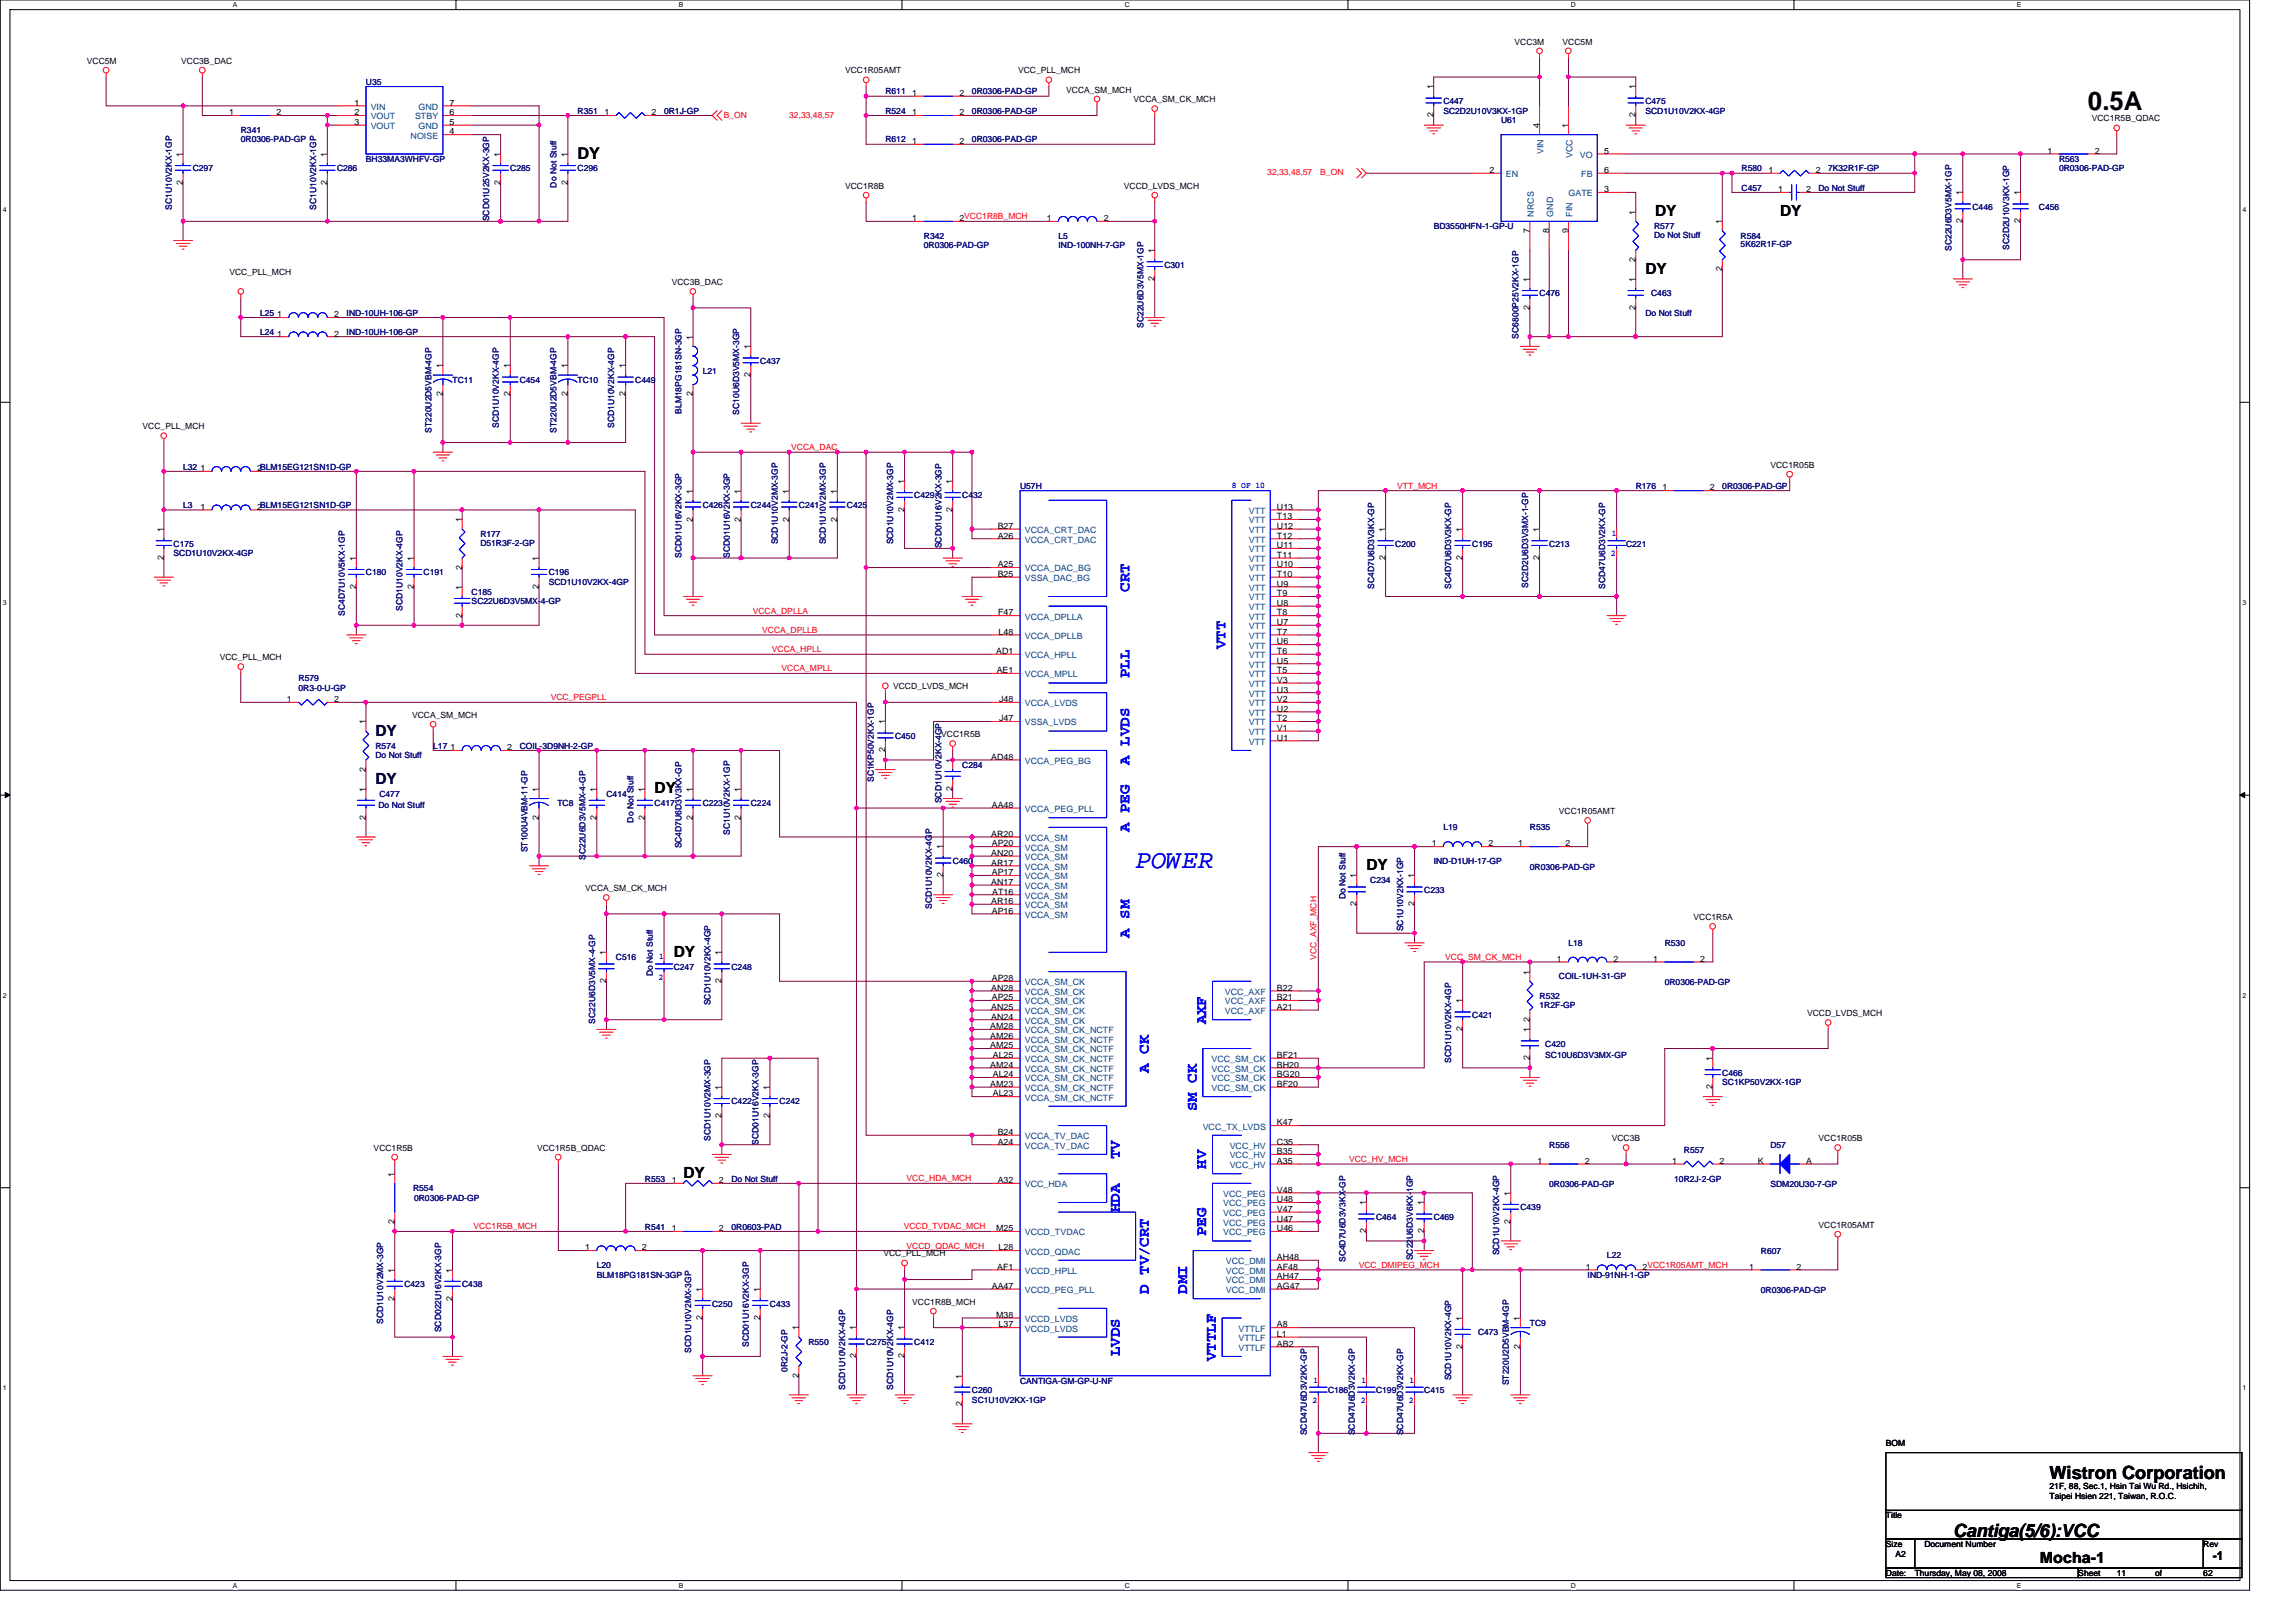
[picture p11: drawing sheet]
<svg xmlns="http://www.w3.org/2000/svg" width="297mm" height="210mm" viewBox="0 0 297 210" stroke-linecap="round" stroke-linejoin="round" font-family="sans-serif">
<defs><g id="words">
<text font-size="3.3" x="270.1" y="14.3">0.5A</text>
<text font-size="3.3" fill="#00f" x="146.9" y="112.3">POWER</text>
<g font-size="2.3">
<text x="265.2" y="191.4">Wistron Corporation</text>
<text x="252.7" y="198.8">Cantiga(5/6):VCC</text>
</g>
<text font-size="2.1" x="74.7" y="20.6">DY</text>
<g font-size="2">
<text x="214.1" y="28">DY</text>
<text x="230.3" y="28">DY</text>
<text x="212.9" y="35.5">DY</text>
<text x="84.7" y="102.7">DY</text>
<text x="176.8" y="112.6">DY</text>
<text x="87.2" y="123.8">DY</text>
<text x="88.4" y="152.4">DY</text>
<text x="263.9" y="202.2">Mocha-1</text>
</g>
<g font-size="2" fill="#00f">
<text x="146.1" y="76.5" transform="rotate(-90 146.1 76.5)">CRT</text>
<text x="146.1" y="87.8" transform="rotate(-90 146.1 87.8)">PLL</text>
<text x="158.6" y="84" transform="rotate(-90 158.6 84)">VTT</text>
<text x="146.1" y="99" transform="rotate(-90 146.1 99)">A LVDS</text>
<text x="146.1" y="107.7" transform="rotate(-90 146.1 107.7)">A PEG</text>
<text x="146.1" y="121.3" transform="rotate(-90 146.1 121.3)">A SM</text>
<text x="156.1" y="132.5" transform="rotate(-90 156.1 132.5)">AXF</text>
<text x="148.6" y="138.8" transform="rotate(-90 148.6 138.8)">A CK</text>
<text x="154.8" y="143.8" transform="rotate(-90 154.8 143.8)">SM CK</text>
<text x="144.9" y="150" transform="rotate(-90 144.9 150)">TV</text>
<text x="156.1" y="151.2" transform="rotate(-90 156.1 151.2)">HV</text>
<text x="144.9" y="156.8" transform="rotate(-90 144.9 156.8)">HDA</text>
<text x="156.1" y="159.9" transform="rotate(-90 156.1 159.9)">PEG</text>
<text x="148.6" y="167.4" transform="rotate(-90 148.6 167.4)">D TV/CRT</text>
<text x="153.6" y="167.4" transform="rotate(-90 153.6 167.4)">DMI</text>
<text x="144.9" y="175.5" transform="rotate(-90 144.9 175.5)">LVDS</text>
<text x="157.3" y="176.1" transform="rotate(-90 157.3 176.1)">VTTLF</text>
</g>
<g font-size="2" fill="#000040">
<text x="48.6" y="95.2">DY</text>
<text x="48.6" y="101.4">DY</text>
</g>
<text font-size="1.6" x="286.3" y="201.9">-1</text>
<g font-size="1.1">
<text x="195.9" y="5.8">VCC3M</text>
<text x="202.2" y="5.8">VCC5M</text>
<text x="11.2" y="8.2">VCC5M</text>
<text x="23.4" y="8.2">VCC3B_DAC</text>
<text x="109.3" y="9.5">VCC1R05AMT</text>
<text x="131.7" y="9.5">VCC_PLL_MCH</text>
<text x="137.9" y="12">VCCA_SM_MCH</text>
<text x="185.5" y="11.6" transform="rotate(-90 185.5 11.6)">1</text>
<text x="211.6" y="11.6" transform="rotate(-90 211.6 11.6)">1</text>
<text x="29.7" y="14.9">1</text>
<text x="35.8" y="14.9">2</text>
<text x="45.8" y="13.7">1</text>
<text x="45.8" y="14.9">2</text>
<text x="45.8" y="16.2">3</text>
<text x="58.2" y="14.9">6</text>
<text x="58.2" y="17.4">4</text>
<text x="58.2" y="16.2">5</text>
<text x="58.2" y="13.7">7</text>
<text x="78.2" y="14.9">1</text>
<text x="84.3" y="14.9">2</text>
<text x="118" y="14.9">1</text>
<text x="118" y="12.4">1</text>
<text x="124.1" y="14.9">2</text>
<text x="124.1" y="12.4">2</text>
<text x="146.7" y="13.2">VCCA_SM_CK_MCH</text>
<text x="185.5" y="15.2" transform="rotate(-90 185.5 15.2)">2</text>
<text x="199.2" y="16.6" transform="rotate(-90 199.2 16.6)">4</text>
<text x="202.9" y="16.6" transform="rotate(-90 202.9 16.6)">1</text>
<text x="211.6" y="15.2" transform="rotate(-90 211.6 15.2)">2</text>
<text x="270.6" y="15.7">VCC1R5B_QDAC</text>
<text x="23.7" y="23.9" transform="rotate(-90 23.7 23.9)">2</text>
<text x="23.7" y="20.3" transform="rotate(-90 23.7 20.3)">1</text>
<text x="42.3" y="23.9" transform="rotate(-90 42.3 23.9)">2</text>
<text x="42.3" y="20.3" transform="rotate(-90 42.3 20.3)">1</text>
<text x="64.7" y="23.9" transform="rotate(-90 64.7 23.9)">2</text>
<text x="64.7" y="20.3" transform="rotate(-90 64.7 20.3)">1</text>
<text x="73.4" y="23.9" transform="rotate(-90 73.4 23.9)">2</text>
<text x="73.4" y="20.3" transform="rotate(-90 73.4 20.3)">1</text>
<text x="118" y="18.6">1</text>
<text x="124.1" y="18.6">2</text>
<text x="192.7" y="22.4">2</text>
<text x="207.5" y="19.9">5</text>
<text x="207.5" y="22.4">6</text>
<text x="228.8" y="22.4">1</text>
<text x="234.9" y="22.4">2</text>
<text x="264.9" y="19.9">1</text>
<text x="271" y="19.9">2</text>
<text x="109.3" y="24.4">VCC1R8B</text>
<text x="118" y="28.6">1</text>
<text x="124.1" y="28.6">2VCC1R8B_MCH</text>
<text x="135.4" y="28.6">1</text>
<text x="142.8" y="28.6">2</text>
<text x="145.4" y="24.4">VCCD_LVDS_MCH</text>
<text x="207.5" y="24.9">3</text>
<text x="211.6" y="27.8" transform="rotate(-90 211.6 27.8)">1</text>
<text x="222.8" y="29" transform="rotate(-90 222.8 29)">1</text>
<text x="230" y="24.9">1</text>
<text x="233.7" y="24.9">2</text>
<text x="253.9" y="28.9" transform="rotate(-90 253.9 28.9)">2</text>
<text x="253.9" y="25.3" transform="rotate(-90 253.9 25.3)">1</text>
<text x="261.4" y="28.9" transform="rotate(-90 261.4 28.9)">2</text>
<text x="261.4" y="25.3" transform="rotate(-90 261.4 25.3)">1</text>
<text x="29.7" y="35.6">VCC_PLL_MCH</text>
<text x="149.4" y="32.7" transform="rotate(-90 149.4 32.7)">1</text>
<text x="197.9" y="30.1" transform="rotate(-90 197.9 30.1)">7</text>
<text x="200.4" y="30.1" transform="rotate(-90 200.4 30.1)">8</text>
<text x="202.9" y="30.1" transform="rotate(-90 202.9 30.1)">9</text>
<text x="211.6" y="33.9" transform="rotate(-90 211.6 33.9)">2</text>
<text x="222.8" y="35.1" transform="rotate(-90 222.8 35.1)">2</text>
<text x="35.9" y="41.1">1</text>
<text x="43.2" y="41.1">2</text>
<text x="86.9" y="36.9">VCC3B_DAC</text>
<text x="149.4" y="36.4" transform="rotate(-90 149.4 36.4)">2</text>
<text x="197.9" y="40.1" transform="rotate(-90 197.9 40.1)">2</text>
<text x="197.9" y="36.5" transform="rotate(-90 197.9 36.5)">1</text>
<text x="211.6" y="40.1" transform="rotate(-90 211.6 40.1)">2</text>
<text x="211.6" y="36.5" transform="rotate(-90 211.6 36.5)">1</text>
<text x="35.9" y="43.5">1</text>
<text x="43.2" y="43.5">2</text>
<text x="57.3" y="47.7" transform="rotate(-90 57.3 47.7)">1</text>
<text x="66" y="47.7" transform="rotate(-90 66 47.7)">1</text>
<text x="73.4" y="47.7" transform="rotate(-90 73.4 47.7)">1</text>
<text x="80.9" y="47.7" transform="rotate(-90 80.9 47.7)">1</text>
<text x="89.6" y="43.9" transform="rotate(-90 89.6 43.9)">1</text>
<text x="97.1" y="45.2" transform="rotate(-90 97.1 45.2)">1</text>
<text x="57.3" y="51.3" transform="rotate(-90 57.3 51.3)">2</text>
<text x="66" y="51.3" transform="rotate(-90 66 51.3)">2</text>
<text x="73.4" y="51.3" transform="rotate(-90 73.4 51.3)">2</text>
<text x="80.9" y="51.3" transform="rotate(-90 80.9 51.3)">2</text>
<text x="89.6" y="51.3" transform="rotate(-90 89.6 51.3)">2</text>
<text x="97.1" y="48.8" transform="rotate(-90 97.1 48.8)">2</text>
<text x="18.5" y="55.5">VCC_PLL_MCH</text>
<text x="25.9" y="66">1</text>
<text x="25.9" y="61">1</text>
<text x="33.3" y="66">2BLM15EG121SN1D-GP</text>
<text x="33.3" y="61">2BLM15EG121SN1D-GP</text>
<text x="89.6" y="63.9" transform="rotate(-90 89.6 63.9)">1</text>
<text x="95.9" y="63.9" transform="rotate(-90 95.9 63.9)">1</text>
<text x="102.1" y="63.9" transform="rotate(-90 102.1 63.9)">1</text>
<text x="108.3" y="63.9" transform="rotate(-90 108.3 63.9)">1</text>
<text x="117" y="62.6" transform="rotate(-90 117 62.6)">1</text>
<text x="123.2" y="62.6" transform="rotate(-90 123.2 62.6)">1</text>
<text x="165.2" y="66">U13</text>
<text x="215.1" y="63.5">1</text>
<text x="221.2" y="63.5">2</text>
<text x="229" y="60.5">VCC1R05B</text>
<text x="21.2" y="68.8" transform="rotate(-90 21.2 68.8)">1</text>
<text x="59.8" y="67.6" transform="rotate(-90 59.8 67.6)">1</text>
<text x="89.6" y="67.5" transform="rotate(-90 89.6 67.5)">2</text>
<text x="95.9" y="67.5" transform="rotate(-90 95.9 67.5)">2</text>
<text x="102.1" y="67.5" transform="rotate(-90 102.1 67.5)">2</text>
<text x="108.3" y="67.5" transform="rotate(-90 108.3 67.5)">2</text>
<text x="117" y="66.2" transform="rotate(-90 117 66.2)">2</text>
<text x="123.2" y="66.2" transform="rotate(-90 123.2 66.2)">2</text>
<text x="129.1" y="68.4">B27</text>
<text x="129.1" y="69.7">A26</text>
<text x="165.2" y="67.2">T13</text>
<text x="165.2" y="69.7">T12</text>
<text x="165.2" y="70.9">U11</text>
<text x="165.2" y="68.4">U12</text>
<text x="179.2" y="68.8" transform="rotate(-90 179.2 68.8)">1</text>
<text x="189.2" y="68.8" transform="rotate(-90 189.2 68.8)">1</text>
<text x="199.2" y="68.8" transform="rotate(-90 199.2 68.8)">1</text>
<text x="21.2" y="72.5" transform="rotate(-90 21.2 72.5)">2</text>
<text x="46.1" y="76.2" transform="rotate(-90 46.1 76.2)">2</text>
<text x="46.1" y="72.6" transform="rotate(-90 46.1 72.6)">1</text>
<text x="53.5" y="76.2" transform="rotate(-90 53.5 76.2)">2</text>
<text x="53.5" y="72.6" transform="rotate(-90 53.5 72.6)">1</text>
<text x="59.8" y="76.3" transform="rotate(-90 59.8 76.3)">1</text>
<text x="59.8" y="73.7" transform="rotate(-90 59.8 73.7)">2</text>
<text x="69.7" y="76.2" transform="rotate(-90 69.7 76.2)">2</text>
<text x="69.7" y="72.6" transform="rotate(-90 69.7 72.6)">1</text>
<text x="129.1" y="73.4">A25</text>
<text x="129.1" y="74.7">B25</text>
<text x="165.2" y="72.2">T11</text>
<text x="165.2" y="73.4">U10</text>
<text x="165.2" y="74.7">T10</text>
<text x="165.2" y="75.9">U9</text>
<text x="165.2" y="77.2">T9</text>
<text x="179.2" y="72.5" transform="rotate(-90 179.2 72.5)">2</text>
<text x="189.2" y="72.5" transform="rotate(-90 189.2 72.5)">2</text>
<text x="199.2" y="72.5" transform="rotate(-90 199.2 72.5)">2</text>
<text x="59.8" y="79.9" transform="rotate(-90 59.8 79.9)">2</text>
<text x="129.1" y="79.6">F47</text>
<text x="129.2" y="82.1">L48</text>
<text x="165.2" y="83.4">U6</text>
<text x="165.2" y="79.6">T8</text>
<text x="165.2" y="80.9">U7</text>
<text x="165.2" y="82.1">T7</text>
<text x="165.2" y="78.4">U8</text>
<text x="28.4" y="85.4">VCC_PLL_MCH</text>
<text x="115.5" y="89.1">VCCD_LVDS_MCH</text>
<text x="128.9" y="84.6">AD1</text>
<text x="128.9" y="87.1">AE1</text>
<text x="165.2" y="88.3">V3</text>
<text x="165.2" y="89.6">U3</text>
<text x="165.2" y="84.6">T6</text>
<text x="165.2" y="85.9">U5</text>
<text x="165.2" y="87.1">T5</text>
<text x="37.1" y="90.8">1</text>
<text x="43.2" y="90.8">2</text>
<text x="47.3" y="93.7" transform="rotate(-90 47.3 93.7)">1</text>
<text x="53.3" y="92.9">VCCA_SM_MCH</text>
<text x="114.5" y="93.7" transform="rotate(-90 114.5 93.7)">1</text>
<text x="121.8" y="95.4">VCC1R5B</text>
<text x="129.3" y="90.8">J48</text>
<text x="129.3" y="93.3">J47</text>
<text x="165.2" y="90.8">V2</text>
<text x="165.2" y="92.1">U2</text>
<text x="165.2" y="93.3">T2</text>
<text x="165.2" y="94.6">V1</text>
<text x="165.2" y="95.8">U1</text>
<text x="47.3" y="99.8" transform="rotate(-90 47.3 99.8)">2</text>
<text x="58.3" y="97.1">1</text>
<text x="65.6" y="97.1">2</text>
<text x="114.5" y="97.3" transform="rotate(-90 114.5 97.3)">2</text>
<text x="123.2" y="98.7" transform="rotate(-90 123.2 98.7)">1</text>
<text x="128.2" y="98.3">AD48</text>
<text x="47.3" y="106" transform="rotate(-90 47.3 106)">2</text>
<text x="47.3" y="102.4" transform="rotate(-90 47.3 102.4)">1</text>
<text x="69.7" y="106" transform="rotate(-90 69.7 106)">2</text>
<text x="69.7" y="102.4" transform="rotate(-90 69.7 102.4)">1</text>
<text x="77.2" y="106" transform="rotate(-90 77.2 106)">2</text>
<text x="77.2" y="102.4" transform="rotate(-90 77.2 102.4)">1</text>
<text x="83.4" y="106" transform="rotate(-90 83.4 106)">2</text>
<text x="83.4" y="102.4" transform="rotate(-90 83.4 102.4)">1</text>
<text x="89.6" y="106" transform="rotate(-90 89.6 106)">2</text>
<text x="89.6" y="102.4" transform="rotate(-90 89.6 102.4)">1</text>
<text x="95.9" y="106" transform="rotate(-90 95.9 106)">2</text>
<text x="95.9" y="102.4" transform="rotate(-90 95.9 102.4)">1</text>
<text x="123.2" y="102.3" transform="rotate(-90 123.2 102.3)">2</text>
<text x="128.3" y="104.5">AA48</text>
<text x="201.7" y="105.3">VCC1R05AMT</text>
<text x="122" y="113.5" transform="rotate(-90 122 113.5)">2</text>
<text x="122" y="109.9" transform="rotate(-90 122 109.9)">1</text>
<text x="128.2" y="108.3">AR20</text>
<text x="128.2" y="110.7">AN20</text>
<text x="128.2" y="112">AR17</text>
<text x="128.3" y="109.5">AP20</text>
<text x="128.3" y="113.2">AP17</text>
<text x="175.5" y="113.6" transform="rotate(-90 175.5 113.6)">1</text>
<text x="183" y="113.6" transform="rotate(-90 183 113.6)">1</text>
<text x="185.2" y="109.5">1</text>
<text x="192.6" y="109.5">2</text>
<text x="196.4" y="109.5">1</text>
<text x="202.5" y="109.5">2</text>
<text x="75.7" y="115.3">VCCA_SM_CK_MCH</text>
<text x="128.2" y="117">AR16</text>
<text x="128.2" y="114.5">AN17</text>
<text x="128.3" y="118.2">AP16</text>
<text x="128.4" y="115.7">AT16</text>
<text x="175.5" y="117.3" transform="rotate(-90 175.5 117.3)">2</text>
<text x="183" y="117.3" transform="rotate(-90 183 117.3)">2</text>
<text x="219.1" y="119">VCC1R5A</text>
<text x="78.4" y="123.6" transform="rotate(-90 78.4 123.6)">1</text>
<text x="93.4" y="123.6" transform="rotate(-90 93.4 123.6)">1</text>
<text x="201.4" y="124.4">1</text>
<text x="208.8" y="124.4">2</text>
<text x="213.9" y="124.4">1</text>
<text x="220" y="124.4">2</text>
<text x="78.4" y="127.2" transform="rotate(-90 78.4 127.2)">2</text>
<text x="93.4" y="127.2" transform="rotate(-90 93.4 127.2)">2</text>
<text x="128.2" y="128.2">AN28</text>
<text x="128.2" y="130.7">AN25</text>
<text x="128.2" y="131.9">AN24</text>
<text x="128.3" y="126.9">AP28</text>
<text x="128.3" y="129.4">AP25</text>
<text x="165.2" y="128.2">B22</text>
<text x="165.2" y="129.4">B21</text>
<text x="165.2" y="130.7">A21</text>
<text x="189.2" y="129.8" transform="rotate(-90 189.2 129.8)">1</text>
<text x="197.9" y="126.1" transform="rotate(-90 197.9 126.1)">1</text>
<text x="233.8" y="131.4">VCCD_LVDS_MCH</text>
<text x="128.1" y="133.2">AM28</text>
<text x="128.1" y="134.4">AM26</text>
<text x="128.1" y="135.6">AM25</text>
<text x="128.4" y="136.9">AL25</text>
<text x="165.2" y="136.9">BF21</text>
<text x="189.2" y="133.4" transform="rotate(-90 189.2 133.4)">2</text>
<text x="197.9" y="137.2" transform="rotate(-90 197.9 137.2)">2</text>
<text x="197.9" y="133.6" transform="rotate(-90 197.9 133.6)">1</text>
<text x="197.9" y="132.2" transform="rotate(-90 197.9 132.2)">2</text>
<text x="221.6" y="137.3" transform="rotate(-90 221.6 137.3)">1</text>
<text x="93.4" y="141" transform="rotate(-90 93.4 141)">1</text>
<text x="99.6" y="141" transform="rotate(-90 99.6 141)">1</text>
<text x="128.1" y="138.1">AM24</text>
<text x="128.1" y="140.6">AM23</text>
<text x="128.4" y="139.4">AL24</text>
<text x="128.4" y="141.9">AL23</text>
<text x="165.2" y="138.1">BH20</text>
<text x="165.2" y="139.4">BG20</text>
<text x="165.2" y="140.6">BF20</text>
<text x="221.6" y="140.9" transform="rotate(-90 221.6 140.9)">2</text>
<text x="48.3" y="148.9">VCC1R5B</text>
<text x="69.5" y="148.9">VCC1R5B_QDAC</text>
<text x="93.4" y="144.6" transform="rotate(-90 93.4 144.6)">2</text>
<text x="99.6" y="144.6" transform="rotate(-90 99.6 144.6)">2</text>
<text x="129.1" y="146.9">B24</text>
<text x="129.1" y="148.1">A24</text>
<text x="165.2" y="148.1">C35</text>
<text x="165.2" y="149.3">B35</text>
<text x="165.2" y="145.6">K47</text>
<text x="208.5" y="147.6">VCC3B</text>
<text x="235.3" y="147.6">VCC1R05B</text>
<text x="51.1" y="152.2" transform="rotate(-90 51.1 152.2)">1</text>
<text x="86.9" y="153.1">1</text>
<text x="93" y="153.1">2</text>
<text x="129.1" y="153.1">A32</text>
<text x="165.2" y="150.6">A35</text>
<text x="165.2" y="154.3">V48</text>
<text x="165.2" y="155.6">U48</text>
<text x="176.8" y="156" transform="rotate(-90 176.8 156)">1</text>
<text x="184.2" y="156" transform="rotate(-90 184.2 156)">1</text>
<text x="195.4" y="154.7" transform="rotate(-90 195.4 154.7)">1</text>
<text x="198.9" y="150.6">1</text>
<text x="205" y="150.6">2</text>
<text x="216.3" y="150.6">1</text>
<text x="222.5" y="150.6">2</text>
<text x="227.4" y="150.6">K</text>
<text x="233.7" y="150.6">A</text>
<text x="51.1" y="158.3" transform="rotate(-90 51.1 158.3)">2</text>
<text x="75.7" y="161.8">1</text>
<text x="83.1" y="161.8">2</text>
<text x="86.9" y="159.3">1</text>
<text x="93" y="159.3">2</text>
<text x="128.9" y="159.3">M25</text>
<text x="129.2" y="161.8">L28</text>
<text x="165.2" y="156.8">V47</text>
<text x="165.2" y="158.1">U47</text>
<text x="165.2" y="159.3">U46</text>
<text x="176.8" y="159.6" transform="rotate(-90 176.8 159.6)">2</text>
<text x="184.2" y="159.6" transform="rotate(-90 184.2 159.6)">2</text>
<text x="195.4" y="158.3" transform="rotate(-90 195.4 158.3)">2</text>
<text x="235.3" y="158.8">VCC1R05AMT</text>
<text x="51.1" y="164.7" transform="rotate(-90 51.1 164.7)">1</text>
<text x="58.5" y="164.7" transform="rotate(-90 58.5 164.7)">1</text>
<text x="90.9" y="167.2" transform="rotate(-90 90.9 167.2)">1</text>
<text x="98.3" y="167.2" transform="rotate(-90 98.3 167.2)">1</text>
<text x="114.3" y="162.6">VCC_PLL_MCH</text>
<text x="128.3" y="166.8">AA47</text>
<text x="129" y="164.3">AF1</text>
<text x="165.2" y="163">AH48</text>
<text x="165.2" y="164.3">AF48</text>
<text x="165.2" y="165.5">AH47</text>
<text x="165.2" y="166.8">AG47</text>
<text x="205.1" y="164.3">1</text>
<text x="212.5" y="164.3">2VCC1R05AMT_MCH</text>
<text x="226.3" y="164.3">1</text>
<text x="232.4" y="164.3">2</text>
<text x="51.1" y="168.3" transform="rotate(-90 51.1 168.3)">2</text>
<text x="58.5" y="168.3" transform="rotate(-90 58.5 168.3)">2</text>
<text x="90.9" y="170.8" transform="rotate(-90 90.9 170.8)">2</text>
<text x="98.3" y="170.8" transform="rotate(-90 98.3 170.8)">2</text>
<text x="103.3" y="172.1" transform="rotate(-90 103.3 172.1)">1</text>
<text x="110.8" y="172.1" transform="rotate(-90 110.8 172.1)">1</text>
<text x="117" y="172.1" transform="rotate(-90 117 172.1)">1</text>
<text x="118" y="168.8">VCC1R8B_MCH</text>
<text x="128.9" y="170.5">M38</text>
<text x="129.2" y="171.7">L37</text>
<text x="165.2" y="171.7">A8</text>
<text x="165.2" y="173">L1</text>
<text x="189.2" y="170.9" transform="rotate(-90 189.2 170.9)">1</text>
<text x="196.7" y="170.9" transform="rotate(-90 196.7 170.9)">1</text>
<text x="103.3" y="178.2" transform="rotate(-90 103.3 178.2)">2</text>
<text x="110.8" y="175.7" transform="rotate(-90 110.8 175.7)">2</text>
<text x="117" y="175.7" transform="rotate(-90 117 175.7)">2</text>
<text x="124.5" y="178.4" transform="rotate(-90 124.5 178.4)">1</text>
<text x="165.2" y="174.2">AB2</text>
<text x="189.2" y="174.5" transform="rotate(-90 189.2 174.5)">2</text>
<text x="196.7" y="174.5" transform="rotate(-90 196.7 174.5)">2</text>
<text x="124.5" y="182" transform="rotate(-90 124.5 182)">2</text>
<text x="244" y="187.1">BOM</text>
<text x="244" y="196.4">Title</text>
<text x="265.2" y="192.7">21F, 88, Sec.1, Hsin Tai Wu Rd., Hsichih,</text>
<text x="265.2" y="194">Taipei Hsien 221, Taiwan, R.O.C.</text>
<text x="244" y="200.2">Size</text>
<text x="244" y="203.9">Date:</text>
<text x="245.2" y="201.4">A2</text>
<text x="247.7" y="203.9">Thursday, May 08, 2008</text>
<text x="249" y="200.2">Document Number</text>
<text x="268.9" y="203.9">Sheet</text>
<text x="273.9" y="203.9">11</text>
<text x="278.8" y="203.9">of</text>
<text x="285" y="200.2">Rev</text>
<text x="285" y="203.9">62</text>
</g>
<g font-size="1.1" fill="#000080">
<text x="47.3" y="11">U35</text>
<text x="31.2" y="17.2">R341</text>
<text x="74.7" y="14.7">R351</text>
<text x="85.9" y="14.7">0R1J-GP</text>
<text x="114.6" y="14.7">R524</text>
<text x="114.6" y="12.2">R611</text>
<text x="125.7" y="14.7">0R0306-PAD-GP</text>
<text x="125.7" y="12.2">0R0306-PAD-GP</text>
<text x="186.7" y="13.5">C447</text>
<text x="186.7" y="14.7">SC2D2U10V3KX-1GP</text>
<text x="194.2" y="16">U61</text>
<text x="212.9" y="13.5">C475</text>
<text x="212.9" y="14.7">SCD1U10V2KX-4GP</text>
<text x="24.9" y="22.2">C297</text>
<text x="31.2" y="18.4">0R0306-PAD-GP</text>
<text x="43.6" y="22.2">C286</text>
<text x="47.3" y="20.9">BH33MA3WHFV-GP</text>
<text x="66" y="22.2">C285</text>
<text x="74.7" y="22.2">C296</text>
<text x="114.6" y="18.4">R612</text>
<text x="125.7" y="18.4">0R0306-PAD-GP</text>
<text x="225.3" y="22.2">R580</text>
<text x="236.5" y="22.2">7K32R1F-GP</text>
<text x="266.4" y="20.9">R563</text>
<text x="266.4" y="22.2">0R0306-PAD-GP</text>
<text x="22.2" y="27.1" transform="rotate(-90 22.2 27.1)">SC1U10V2KX-1GP</text>
<text x="40.9" y="27.1" transform="rotate(-90 40.9 27.1)">SC1U10V2KX-1GP</text>
<text x="63.3" y="28.6" transform="rotate(-90 63.3 28.6)">SCD01U25V2KX-3GP</text>
<text x="72" y="24.3" transform="rotate(-90 72 24.3)">Do Not Stuff</text>
<text x="185.5" y="29.7">BD3550HFN-1-GP-U</text>
<text x="214" y="29.7">R577</text>
<text x="225.3" y="24.7">C457</text>
<text x="235.3" y="24.7">Do Not Stuff</text>
<text x="255.2" y="27.2">C446</text>
<text x="263.8" y="27.2">C456</text>
<text x="119.5" y="30.9">R342</text>
<text x="119.5" y="32.1">0R0306-PAD-GP</text>
<text x="136.9" y="30.9">L5</text>
<text x="136.9" y="32.1">IND-100NH-7-GP</text>
<text x="150.6" y="34.6">C301</text>
<text x="214" y="30.8">Do Not Stuff</text>
<text x="225.2" y="30.9">R584</text>
<text x="225.2" y="32">5K62R1F-GP</text>
<text x="252.5" y="32.5" transform="rotate(-90 252.5 32.5)">SC22U6D3V5MX-1GP</text>
<text x="259.9" y="32.4" transform="rotate(-90 259.9 32.4)">SC2D2U10V3KX-1GP</text>
<text x="33.7" y="40.9">L25</text>
<text x="44.8" y="40.9">IND-10UH-106-GP</text>
<text x="199.2" y="38.4">C476</text>
<text x="212.9" y="40.9">Do Not Stuff</text>
<text x="213.6" y="38.4">C463</text>
<text x="33.7" y="43.3">L24</text>
<text x="44.8" y="43.3">IND-10UH-106-GP</text>
<text x="98.4" y="47.1">C437</text>
<text x="147.9" y="42.4" transform="rotate(-90 147.9 42.4)">SC22U6D3V5MX-1GP</text>
<text x="196.5" y="43.8" transform="rotate(-90 196.5 43.8)">SC6800P25V2KX-1GP</text>
<text x="58.5" y="49.6">TC11</text>
<text x="67.2" y="49.6">C454</text>
<text x="74.7" y="49.6">TC10</text>
<text x="82.2" y="49.6">C449</text>
<text x="88.2" y="53.5" transform="rotate(-90 88.2 53.5)">BLM18PG181SN-3GP</text>
<text x="90.9" y="48.3">L21</text>
<text x="95.6" y="53.6" transform="rotate(-90 95.6 53.6)">SC10U6D3V5MX-3GP</text>
<text x="55.8" y="56" transform="rotate(-90 55.8 56)">ST220U2D5VBM-4GP</text>
<text x="64.5" y="55.4" transform="rotate(-90 64.5 55.4)">SCD1U10V2KX-4GP</text>
<text x="72" y="56" transform="rotate(-90 72 56)">ST220U2D5VBM-4GP</text>
<text x="79.5" y="55.4" transform="rotate(-90 79.5 55.4)">SCD1U10V2KX-4GP</text>
<text x="23.7" y="65.7">L3</text>
<text x="23.7" y="60.8">L32</text>
<text x="90.9" y="65.7">C426</text>
<text x="97.1" y="65.7">C244</text>
<text x="103.4" y="65.7">C241</text>
<text x="109.6" y="65.7">C425</text>
<text x="118.3" y="64.5">C429</text>
<text x="124.5" y="64.5">C432</text>
<text x="132" y="63.2">U57H</text>
<text x="211.6" y="63.2">R176</text>
<text x="222.8" y="63.2">0R0306-PAD-GP</text>
<text x="22.5" y="70.7">C175</text>
<text x="22.5" y="72">SCD1U10V2KX-4GP</text>
<text x="62.1" y="69.5">R177</text>
<text x="62.1" y="70.6">D51R3F-2-GP</text>
<text x="100.6" y="70.4" transform="rotate(-90 100.6 70.4)">SCD1U10V2MX-3GP</text>
<text x="106.8" y="70.4" transform="rotate(-90 106.8 70.4)">SCD1U10V2MX-3GP</text>
<text x="115.6" y="70.4" transform="rotate(-90 115.6 70.4)">SCD1U10V2MX-3GP</text>
<text x="121.8" y="71" transform="rotate(-90 121.8 71)">SCD01U16V2KX-3GP</text>
<text x="180.5" y="70.7">C200</text>
<text x="190.5" y="70.7">C195</text>
<text x="200.4" y="70.7">C213</text>
<text x="210.4" y="70.7">C221</text>
<text x="47.3" y="74.4">C180</text>
<text x="54.8" y="74.4">C191</text>
<text x="61" y="76.9">C185</text>
<text x="71" y="74.4">C196</text>
<text x="71" y="75.7">SCD1U10V2KX-4GP</text>
<text x="88.2" y="72.2" transform="rotate(-90 88.2 72.2)">SCD01U16V2KX-3GP</text>
<text x="94.4" y="72.2" transform="rotate(-90 94.4 72.2)">SCD01U16V2KX-3GP</text>
<text x="177.8" y="76.2" transform="rotate(-90 177.8 76.2)">SC4D7U6D3V3KX-GP</text>
<text x="187.7" y="76.2" transform="rotate(-90 187.7 76.2)">SC4D7U6D3V3KX-GP</text>
<text x="197.7" y="76.1" transform="rotate(-90 197.7 76.1)">SC2D2U6D3V3MX-1-GP</text>
<text x="207.7" y="76.2" transform="rotate(-90 207.7 76.2)">SCD47U6D3V2KX-GP</text>
<text x="44.6" y="79.7" transform="rotate(-90 44.6 79.7)">SC4D7U10V5KX-1GP</text>
<text x="52.1" y="79" transform="rotate(-90 52.1 79)">SCD1U10V2KX-4GP</text>
<text x="61" y="78.2">SC22U6D3V5MX-4-GP</text>
<text x="38.6" y="88.1">R579</text>
<text x="38.6" y="89.4">0R3-0-U-GP</text>
<text x="115.8" y="95.6">C450</text>
<text x="48.6" y="96.9">R574</text>
<text x="48.6" y="98.1">Do Not Stuff</text>
<text x="56" y="96.9">L17</text>
<text x="67.2" y="96.9">COIL-3D9NH-2-GP</text>
<text x="113.1" y="101.2" transform="rotate(-90 113.1 101.2)">SC1KP50V2KX-1GP</text>
<text x="124.5" y="99.3">C284</text>
<text x="49" y="104.6">Do Not Stuff</text>
<text x="49.1" y="103.1">C477</text>
<text x="72.1" y="104.3">TC8</text>
<text x="78.5" y="103.1">C414</text>
<text x="82" y="106.4" transform="rotate(-90 82 106.4)">Do Not Stuff</text>
<text x="84.7" y="104.3">C417</text>
<text x="90.9" y="104.3">C223</text>
<text x="97.1" y="104.3">C224</text>
<text x="121.8" y="103.9" transform="rotate(-90 121.8 103.9)">SCD1U10V2KX-4GP</text>
<text x="186.7" y="107.4">L19</text>
<text x="197.9" y="107.4">R535</text>
<text x="68.3" y="110.3" transform="rotate(-90 68.3 110.3)">ST100U4VBM-11-GP</text>
<text x="75.7" y="111.3" transform="rotate(-90 75.7 111.3)">SC22U6D3V5MX-4-GP</text>
<text x="88.2" y="109.8" transform="rotate(-90 88.2 109.8)">SC4D7U6D3V3KX-GP</text>
<text x="94.4" y="108" transform="rotate(-90 94.4 108)">SC1U10V2KX-1GP</text>
<text x="123.3" y="111.8">C460</text>
<text x="185.5" y="111.8">IND-D1UH-17-GP</text>
<text x="197.9" y="112.5">0R0306-PAD-GP</text>
<text x="120.5" y="117.6" transform="rotate(-90 120.5 117.6)">SCD1U10V2KX-4GP</text>
<text x="174.1" y="116.4" transform="rotate(-90 174.1 116.4)">Do Not Stuff</text>
<text x="177.3" y="114.3">C234</text>
<text x="184.3" y="115.5">C233</text>
<text x="79.7" y="124.2">C516</text>
<text x="87.2" y="125.5">C247</text>
<text x="94.6" y="125.5">C248</text>
<text x="181.5" y="120.5" transform="rotate(-90 181.5 120.5)">SC1U10V2KX-1GP</text>
<text x="202.9" y="122.4">L18</text>
<text x="215.4" y="122.4">R530</text>
<text x="84.5" y="126.3" transform="rotate(-90 84.5 126.3)">Do Not Stuff</text>
<text x="91.9" y="130.1" transform="rotate(-90 91.9 130.1)">SCD1U10V2KX-4GP</text>
<text x="190.5" y="131.7">C421</text>
<text x="199.2" y="129.2">R532</text>
<text x="199.2" y="130.5">1R2F-GP</text>
<text x="201.7" y="126.7">COIL-1UH-31-GP</text>
<text x="215.4" y="127.5">0R0306-PAD-GP</text>
<text x="77" y="132.4" transform="rotate(-90 77 132.4)">SC22U6D3V5MX-4-GP</text>
<text x="187.7" y="137.5" transform="rotate(-90 187.7 137.5)">SCD1U10V2KX-4GP</text>
<text x="199.9" y="135.4">C420</text>
<text x="199.9" y="136.9">SC10U6D3V3MX-GP</text>
<text x="94.6" y="142.9">C422</text>
<text x="100.9" y="142.9">C242</text>
<text x="222.8" y="139.2">C466</text>
<text x="222.8" y="140.4">SC1KP50V2KX-1GP</text>
<text x="91.9" y="147.6" transform="rotate(-90 91.9 147.6)">SCD1U10V2MX-3GP</text>
<text x="98.1" y="148.1" transform="rotate(-90 98.1 148.1)">SCD01U16V2KX-3GP</text>
<text x="200.4" y="148.5">R556</text>
<text x="217.8" y="149.1">R557</text>
<text x="229" y="148.5">D57</text>
<text x="53.4" y="154.1">R554</text>
<text x="53.6" y="155.3">0R0306-PAD-GP</text>
<text x="83.4" y="152.9">R553</text>
<text x="94.6" y="152.9">Do Not Stuff</text>
<text x="200.4" y="153.6">0R0306-PAD-GP</text>
<text x="216.6" y="152.9">10R2J-2-GP</text>
<text x="229" y="153.6">SDM20U30-7-GP</text>
<text x="83.4" y="159.1">R541</text>
<text x="94.6" y="159.1">0R0603-PAD</text>
<text x="178" y="157.8">C464</text>
<text x="185.5" y="157.8">C469</text>
<text x="196.7" y="156.6">C439</text>
<text x="52.3" y="166.6">C423</text>
<text x="59.8" y="166.6">C438</text>
<text x="77.2" y="164.1">L20</text>
<text x="77.2" y="165.3">BLM18PG181SN-3GP</text>
<text x="174.1" y="163.3" transform="rotate(-90 174.1 163.3)">SC4D7U6D3V3KX-GP</text>
<text x="182.8" y="163" transform="rotate(-90 182.8 163)">SC22U6D3V6KX-1GP</text>
<text x="194" y="162.4" transform="rotate(-90 194 162.4)">SCD1U10V2KX-4GP</text>
<text x="205.4" y="165.3">IND-91NH-1-GP</text>
<text x="207.9" y="162.8">L22</text>
<text x="227.8" y="162.2">R607</text>
<text x="227.8" y="167.3">0R0306-PAD-GP</text>
<text x="49.6" y="171.3" transform="rotate(-90 49.6 171.3)">SCD1U10V2MX-3GP</text>
<text x="57.1" y="172.4" transform="rotate(-90 57.1 172.4)">SCD022U16V2KX-3GP</text>
<text x="92.1" y="169">C250</text>
<text x="99.6" y="169">C433</text>
<text x="191.2" y="172.8">C473</text>
<text x="197.9" y="171.5">TC9</text>
<text x="89.4" y="175" transform="rotate(-90 89.4 175)">SCD1U10V2MX-3GP</text>
<text x="96.9" y="174.2" transform="rotate(-90 96.9 174.2)">SCD01U16V2KX-3GP</text>
<text x="101.9" y="177.5" transform="rotate(-90 101.9 177.5)">0R2J-2-GP</text>
<text x="104.6" y="174">R550</text>
<text x="109.3" y="179.9" transform="rotate(-90 109.3 179.9)">SCD1U10V2KX-4GP</text>
<text x="112.1" y="174">C275</text>
<text x="115.6" y="179.9" transform="rotate(-90 115.6 179.9)">SCD1U10V2KX-4GP</text>
<text x="118.3" y="174">C412</text>
<text x="132" y="179">CANTIGA-GM-GP-U-NF</text>
<text x="187.7" y="178.6" transform="rotate(-90 187.7 178.6)">SCD1U10V2KX-4GP</text>
<text x="195.2" y="179.2" transform="rotate(-90 195.2 179.2)">ST220U2D5VBM-4GP</text>
<text x="125.7" y="180.2">C260</text>
<text x="125.7" y="181.5">SC1U10V2KX-1GP</text>
<text x="169.1" y="185.7" transform="rotate(-90 169.1 185.7)">SCD47U6D3V2KX-GP</text>
<text x="171.8" y="180.2">C186</text>
<text x="175.3" y="185.7" transform="rotate(-90 175.3 185.7)">SCD47U6D3V2KX-GP</text>
<text x="178" y="180.2">C199</text>
<text x="181.5" y="185.7" transform="rotate(-90 181.5 185.7)">SCD47U6D3V2KX-GP</text>
<text x="184.3" y="180.2">C415</text>
</g>
<g font-size="1.1" fill="#004080">
<text x="48" y="14.2">VIN</text>
<text x="48" y="15.5">VOUT</text>
<text x="48" y="16.7">VOUT</text>
<text x="53.1" y="17.9">NOISE</text>
<text x="53.7" y="15.5">STBY</text>
<text x="54.1" y="16.7">GND</text>
<text x="54.1" y="14.2">GND</text>
<text x="194.8" y="22.9">EN</text>
<text x="199.7" y="19.9" transform="rotate(-90 199.7 19.9)">VIN</text>
<text x="203.5" y="20.4" transform="rotate(-90 203.5 20.4)">VCC</text>
<text x="204.4" y="20.4">VO</text>
<text x="204.6" y="22.9">FB</text>
<text x="198.5" y="28" transform="rotate(-90 198.5 28)">NRCS</text>
<text x="201" y="28" transform="rotate(-90 201 28)">GND</text>
<text x="202.9" y="25.4">GATE</text>
<text x="203.5" y="28" transform="rotate(-90 203.5 28)">FIN</text>
<text x="132.6" y="69">VCCA_CRT_DAC</text>
<text x="132.6" y="70.2">VCCA_CRT_DAC</text>
<text x="161.6" y="66.5">VTT</text>
<text x="161.6" y="67.7">VTT</text>
<text x="161.6" y="70.2">VTT</text>
<text x="161.6" y="71.5">VTT</text>
<text x="161.6" y="69">VTT</text>
<text x="132.6" y="73.9">VCCA_DAC_BG</text>
<text x="132.6" y="75.2">VSSA_DAC_BG</text>
<text x="161.6" y="72.7">VTT</text>
<text x="161.6" y="73.9">VTT</text>
<text x="161.6" y="75.2">VTT</text>
<text x="161.6" y="76.4">VTT</text>
<text x="161.6" y="77.7">VTT</text>
<text x="132.6" y="80.2">VCCA_DPLLA</text>
<text x="132.6" y="82.7">VCCA_DPLLB</text>
<text x="161.6" y="83.9">VTT</text>
<text x="161.6" y="80.2">VTT</text>
<text x="161.6" y="81.4">VTT</text>
<text x="161.6" y="82.7">VTT</text>
<text x="161.6" y="78.9">VTT</text>
<text x="132.6" y="85.2">VCCA_HPLL</text>
<text x="132.6" y="87.6">VCCA_MPLL</text>
<text x="161.6" y="88.9">VTT</text>
<text x="161.6" y="85.2">VTT</text>
<text x="161.6" y="86.4">VTT</text>
<text x="161.6" y="87.6">VTT</text>
<text x="132.6" y="91.4">VCCA_LVDS</text>
<text x="132.6" y="93.9">VSSA_LVDS</text>
<text x="161.6" y="90.1">VTT</text>
<text x="161.6" y="91.4">VTT</text>
<text x="161.6" y="92.6">VTT</text>
<text x="161.6" y="93.9">VTT</text>
<text x="161.6" y="95.1">VTT</text>
<text x="132.6" y="98.8">VCCA_PEG_BG</text>
<text x="161.6" y="96.4">VTT</text>
<text x="132.6" y="105.1">VCCA_PEG_PLL</text>
<text x="132.6" y="108.8">VCCA_SM</text>
<text x="132.6" y="110">VCCA_SM</text>
<text x="132.6" y="111.3">VCCA_SM</text>
<text x="132.6" y="112.5">VCCA_SM</text>
<text x="132.6" y="113.8">VCCA_SM</text>
<text x="132.6" y="116.3">VCCA_SM</text>
<text x="132.6" y="117.5">VCCA_SM</text>
<text x="132.6" y="118.7">VCCA_SM</text>
<text x="132.6" y="115">VCCA_SM</text>
<text x="132.6" y="127.5">VCCA_SM_CK</text>
<text x="132.6" y="128.7">VCCA_SM_CK</text>
<text x="132.6" y="129.9">VCCA_SM_CK</text>
<text x="132.6" y="131.2">VCCA_SM_CK</text>
<text x="158.5" y="128.7">VCC_AXF</text>
<text x="158.5" y="129.9">VCC_AXF</text>
<text x="158.5" y="131.2">VCC_AXF</text>
<text x="132.6" y="132.4">VCCA_SM_CK</text>
<text x="132.6" y="133.7">VCCA_SM_CK_NCTF</text>
<text x="132.6" y="134.9">VCCA_SM_CK_NCTF</text>
<text x="132.6" y="136.2">VCCA_SM_CK_NCTF</text>
<text x="132.6" y="137.4">VCCA_SM_CK_NCTF</text>
<text x="156.7" y="137.4">VCC_SM_CK</text>
<text x="132.6" y="138.7">VCCA_SM_CK_NCTF</text>
<text x="132.6" y="139.9">VCCA_SM_CK_NCTF</text>
<text x="132.6" y="141.2">VCCA_SM_CK_NCTF</text>
<text x="132.6" y="142.4">VCCA_SM_CK_NCTF</text>
<text x="156.7" y="138.7">VCC_SM_CK</text>
<text x="156.7" y="139.9">VCC_SM_CK</text>
<text x="156.7" y="141.2">VCC_SM_CK</text>
<text x="132.6" y="147.4">VCCA_TV_DAC</text>
<text x="132.6" y="148.6">VCCA_TV_DAC</text>
<text x="155.6" y="146.1">VCC_TX_LVDS</text>
<text x="159.1" y="148.6">VCC_HV</text>
<text x="159.1" y="149.9">VCC_HV</text>
<text x="132.6" y="153.6">VCC_HDA</text>
<text x="158.3" y="154.8">VCC_PEG</text>
<text x="159.1" y="151.1">VCC_HV</text>
<text x="132.6" y="159.8">VCCD_TVDAC</text>
<text x="158.3" y="156.1">VCC_PEG</text>
<text x="158.3" y="157.3">VCC_PEG</text>
<text x="158.3" y="158.6">VCC_PEG</text>
<text x="158.3" y="159.8">VCC_PEG</text>
<text x="132.6" y="167.3">VCCD_PEG_PLL</text>
<text x="132.6" y="164.8">VCCD_HPLL</text>
<text x="132.6" y="162.3">VCCD_QDAC</text>
<text x="158.6" y="163.6">VCC_DMI</text>
<text x="158.6" y="164.8">VCC_DMI</text>
<text x="158.6" y="166.1">VCC_DMI</text>
<text x="158.6" y="167.3">VCC_DMI</text>
<text x="132.6" y="171">VCCD_LVDS</text>
<text x="132.6" y="172.3">VCCD_LVDS</text>
<text x="160.2" y="172.3">VTTLF</text>
<text x="160.2" y="173.5">VTTLF</text>
<text x="160.2" y="174.8">VTTLF</text>
</g>
<g font-size="1.1" fill="#f00">
<text x="93.6" y="15.3">B_ON</text>
<text x="102.1" y="15.3">32,33,48,57</text>
<text x="164" y="22.7">32,33,48,57</text>
<text x="170.8" y="22.7">B_ON</text>
<text x="102.4" y="58.3">VCCA_DAC</text>
<text x="180.8" y="63.2">VTT_MCH</text>
<text x="97.4" y="79.4">VCCA_DPLLA</text>
<text x="98.6" y="81.9">VCCA_DPLLB</text>
<text x="99.9" y="84.4">VCCA_HPLL</text>
<text x="101.1" y="86.9">VCCA_MPLL</text>
<text x="71.2" y="90.6">VCC_PEGPLL</text>
<text x="170.3" y="124.2" transform="rotate(-90 170.3 124.2)">VCC_AXF_MCH</text>
<text x="187" y="124.2">VCC_SM_CK_MCH</text>
<text x="117.3" y="152.8">VCC_HDA_MCH</text>
<text x="174.5" y="150.3">VCC_HV_MCH</text>
<text x="61.3" y="159.1">VCC1R5B_MCH</text>
<text x="116.9" y="159.1">VCCD_TVDAC_MCH</text>
<text x="117.3" y="161.5">VCCD_QDAC_MCH</text>
<text x="175.8" y="164">VCC_DMIPEG_MCH</text>
</g>
<g font-size="1.1" fill="#00f">
<text x="159.4" y="63.1">8 OF 10</text>
<text x="208.4" y="72">2</text>
<text x="208.5" y="69.4">1</text>
<text x="85.3" y="124.1">1</text>
<text x="85.2" y="126.7">2</text>
<text x="169.9" y="178.9">1</text>
<text x="176.1" y="178.9">1</text>
<text x="182.4" y="178.9">1</text>
<text x="169.8" y="181.5">2</text>
<text x="176" y="181.5">2</text>
<text x="182.3" y="181.5">2</text>
</g>
<g font-size=".9">
<text x="30.1" y="1">A</text>
<text x="87.8" y="1">B</text>
<text x="145.5" y="1">C</text>
<text x="203.2" y="1">D</text>
<text x="260.9" y="1">E</text>
<text x=".4" y="27.5">4</text>
<text x="290.1" y="27.5">4</text>
<text x=".4" y="78.3">3</text>
<text x="290.1" y="78.3">3</text>
<text x=".4" y="129.1">2</text>
<text x="290.1" y="129.1">2</text>
<text x=".4" y="179.9">1</text>
<text x="290.1" y="179.9">1</text>
<text x="30.1" y="205.4">A</text>
<text x="87.8" y="205.4">B</text>
<text x="145.5" y="205.4">C</text>
<text x="203.2" y="205.4">D</text>
<text x="260.9" y="205.4">E</text>
</g>
</g></defs>
<path d="M0 0h291v205.7h-291zM1.3 1.2h288.5v203.3h-288.5z" fill="none" stroke="#000" stroke-width=".13"/>
<g fill="#fff">
<path d="M30.1 .1h.6v1h-.6z"/>
<path d="M30.1 204.6h.6v1h-.6z"/>
</g>
<path d="M59 0v1.2M59 204.5v1.2" fill="none" stroke="#000" stroke-width=".13"/>
<g fill="#fff">
<path d="M87.8 .1h.6v1h-.6z"/>
<path d="M87.8 204.6h.6v1h-.6z"/>
</g>
<path d="M116.7 0v1.2M116.7 204.5v1.2" fill="none" stroke="#000" stroke-width=".13"/>
<g fill="#fff">
<path d="M145.5 .1h.7v1h-.7z"/>
<path d="M145.5 204.6h.7v1h-.7z"/>
</g>
<path d="M174.4 0v1.2M174.4 204.5v1.2" fill="none" stroke="#000" stroke-width=".13"/>
<g fill="#fff">
<path d="M203.2 .1h.7v1h-.7z"/>
<path d="M203.2 204.6h.7v1h-.7z"/>
</g>
<path d="M232.1 0v1.2M232.1 204.5v1.2" fill="none" stroke="#000" stroke-width=".13"/>
<g fill="#fff">
<path d="M260.9 .1h.6v1h-.6z"/>
<path d="M260.9 204.6h.6v1h-.6z"/>
<path d="M.4 26.6h.4v1h-.4z"/>
<path d="M290.1 26.6h.5v1h-.5z"/>
<path d="M.4 77.4h.4v1h-.4z"/>
<path d="M290.1 77.4h.5v1h-.5z"/>
</g>
<path d="M0 52h1.3M289.8 52h1.2" fill="none" stroke="#000" stroke-width=".13"/>
<g fill="#fff">
<path d="M.4 128.3h.4v1h-.4z"/>
<path d="M290.1 128.3h.5v1h-.5z"/>
</g>
<path d="M0 102.9h1.3M289.8 102.9h1.2" fill="none" stroke="#000" stroke-width=".13"/>
<path d="M.7 102.5l.6 .4-.6 .3zM289.8 102.9l.6-.4v.7z" fill="#000" stroke="#000" stroke-width=".13"/>
<g fill="#fff">
<path d="M.4 179.1h.4v1h-.4z"/>
<path d="M290.1 179.1h.5v1h-.5z"/>
</g>
<path d="M0 153.7h1.3M289.8 153.7h1.2M244 187.9h46v7.5h-46zM244 195.4h46v3.7h-46zM244 199.1h3.7v3.8h-3.7zM247.7 199.1h37.3v3.8h-37.3zM285 199.1h5v3.8h-5zM244 202.9h24.9v1.2h-24.9zM268.9 202.9h21.1v1.2h-21.1z" fill="none" stroke="#000" stroke-width=".13"/>
<g fill="none" stroke="#800040" stroke-width=".13">
<path d="M13.7 10v3.7h10M23.7 13.7v6.2M23.7 13.7h19.9M26.2 10v4.9h3.7M36.1 14.9h6.3M42.4 14.9v1.3M42.4 16.2v3.7M42.4 14.9h1.2M42.4 16.2h1.2M61 17.4h3.8v2.5M61 13.7h8.7v2.5M61 14.9h12.5v5"/>
<path d="M61 16.2h8.7M69.7 16.2v12.4M73.5 14.9h5M84.7 14.9h7.4M112.1 11.2v1.2M112.1 12.4v2.5M112.1 14.9h6.2M112.1 14.9v3.8h6.2M112.1 12.4h6.2M135.7 11.2v1.2h-11.2M141.9 13.7v1.2h-17.4M149.4 14.9v3.8h-24.9"/>
<path d="M185.5 14.9v1.3M199.2 10v3.7M199.2 10h-13.7v1.2M199.2 7.5v2.5M202.9 10h8.7v1.2M202.9 10v3.7M202.9 7.5v2.5M210.4 19.9h37.3M211.6 14.9v1.3M247.7 19.9h6.2v5M247.7 19.9v2.5M253.9 19.9h7.5"/>
<path d="M261.4 19.9h3.8M261.4 19.9v5M273.9 17.4v2.5h-2.5M23.7 23.6v5M23.7 28.6v2.5M23.7 28.6h18.7M31.2 38.6v2.5M42.4 28.6h22.4M42.4 23.6v5M64.8 23.6v5M64.8 28.6h4.9M73.5 23.6v5h-3.8"/>
<path d="M89.7 39.8h7.4v5M89.7 39.8v3.8M89.7 38.6v1.2M112.1 26.1v2.5h6.2M124.5 28.6h11.2M143.2 28.6h6.2M149.4 28.6v3.8M149.4 36.1v5M149.4 26.1v2.5M176.8 22.4h13.7M197.9 39.8v3.8M197.9 32.4v3.7"/>
<path d="M200.4 32.4v11.2h-2.5M202.9 32.4v11.2h-2.5M210.4 22.4h12.4M210.4 24.9h1.2v2.5M211.6 33.6v2.5M211.6 39.8v3.8M222.8 22.4v6.2M222.8 34.9v8.7h-11.2M222.8 22.4h1.3M224.1 22.4h4.9M224.1 22.4v2.5h6.2M235.3 22.4h12.4"/>
<path d="M247.7 22.4v2.5h-13.7M253.9 33.6v2.5M253.9 28.6v5M261.4 28.6v5h-7.5M21.2 57.3v3.7M31.2 41.1h4.9M31.2 41.1v2.5h4.9M43.6 41.1h13.7M43.6 43.6h29.9M57.3 41.1v6.2M57.3 57.3h8.7M57.3 41.1h8.7"/>
<path d="M57.3 51v6.3M57.3 57.3v1.2M66 51v6.3M66 41.1v6.2M66 41.1h19.9v38.6h42.3M66 57.3h7.5M73.5 43.6h7.4M73.5 51v6.3M73.5 43.6v3.7M80.9 43.6h3.8v38.5h43.5M80.9 43.6v3.7M80.9 51v6.3h-7.4"/>
<path d="M89.7 58.5h6.2M89.7 51v7.5M89.7 58.5v5M95.9 58.5h6.2M95.9 58.5v5M97.1 48.5v6.3M102.1 58.5v5M102.1 58.5h6.2M108.3 58.5h3.8M108.3 58.5v5M117 58.5h6.2M117 58.5h-4.9v14.9"/>
<path d="M117 58.5v3.7M123.3 58.5h2.4v10M123.3 58.5v3.7M197.9 43.6v1.2M202.9 43.6h8.7M21.2 61h5M21.2 66h5M21.2 66v2.5M21.2 72.2v2.5M21.2 61v5M33.7 61h12.4M33.7 66h26.1"/>
<path d="M46.1 61h7.5M46.1 75.9v5M46.1 61v11.2M53.6 61h29.8v23.6h44.8M53.6 75.9v5M53.6 61v11.2M59.8 66h9.9M59.8 73.4v2.5M59.8 79.7v1.2M59.8 66v1.2M69.7 66h12.5v21.1h46M69.7 66v6.2"/>
<path d="M69.7 75.9v5h-9.9M89.7 72.2h6.2M89.7 72.2v5M89.7 67.2v5M95.9 67.2v5M95.9 72.2h6.2M102.1 67.2v5M108.3 67.2v5h-6.2M112.1 73.4h16.1M112.1 73.4v73.5h13.6M117 66v5h6.3M123.3 71v1.2"/>
<path d="M123.3 66v5M125.7 68.5v1.2h2.5M125.7 68.5h2.5M128.2 74.7h-2.5v2.5M168.1 78.4h2.5M168.1 77.2h2.5M168.1 68.5h2.5M168.1 73.4h2.5M168.1 69.7h2.5M168.1 74.7h2.5M168.1 66h2.5M168.1 79.7h2.5"/>
<path d="M168.1 71h2.5M168.1 75.9h2.5M168.1 67.2h2.5M168.1 72.2h2.5M170.6 77.2v1.2M170.6 75.9v1.3M170.6 67.2v1.3M170.6 72.2v1.2M170.6 68.5v1.2M170.6 73.4v1.3M170.6 78.4v1.3M170.6 69.7v1.3"/>
<path d="M170.6 74.7v1.2M170.6 66v1.2M170.6 79.7v1.2M170.6 71v1.2M179.3 72.2v5h9.9M179.3 63.5h-8.7v2.5M179.3 63.5v5M179.3 63.5h9.9M189.2 72.2v5M189.2 63.5v5M189.2 77.2h10M189.2 63.5h10"/>
<path d="M199.2 63.5v5M199.2 72.2v5M199.2 77.2h9.9M199.2 63.5h9.9v5M209.1 63.5h6.3M209.1 77.2v2.5M209.1 72.2v5M231.5 62.2v1.3h-9.9M31.2 87.1v3.8h6.2M43.6 90.9h3.7M46.1 80.9h7.5M46.1 80.9v1.2"/>
<path d="M47.3 99.6v2.5M47.3 90.9h63.5v13.6M47.3 90.9v2.4M53.6 80.9h6.2M56 94.6v2.5h2.5M66 97.1h3.7M69.7 97.1v5M69.7 97.1h7.5M77.2 97.1v5M77.2 97.1h6.2M83.4 97.1h6.3M83.4 97.1v5"/>
<path d="M89.7 97.1v5M89.7 97.1h6.2M95.9 97.1v5M95.9 97.1h5v11.2h24.8M114.6 89.6v1.3M114.6 90.9v2.4M114.6 97.1v1.2M114.6 98.3v1.3M114.6 90.9h13.6M123.3 97.1l-.1 1.2h5M128.2 93.3h-7.4v5h-6.2M168.1 82.1h2.5"/>
<path d="M168.1 85.9h2.5M168.1 90.9h2.5M168.1 92.1h2.5M168.1 87.1h2.5M168.1 83.4h2.5M168.1 88.4h2.5M168.1 84.6h2.5M168.1 89.6h2.5M168.1 80.9h2.5M168.1 94.6h2.5M168.1 93.3h2.5M170.6 80.9v1.2"/>
<path d="M170.6 84.6v1.3M170.6 89.6v1.3M170.6 85.9v1.2M170.6 82.1v1.3M170.6 90.9v1.2M170.6 87.1v1.3M170.6 83.4v1.2M170.6 88.4v1.2M170.6 94.6v1.2h-2.5M170.6 93.3v1.3M170.6 92.1v1.2M47.3 105.8v2.5"/>
<path d="M69.7 110.8v1.2M69.7 105.8v5M69.7 110.8h7.5M77.2 110.8h6.2M77.2 105.8v5M78.5 118.2h7.4M78.5 118.2v5M78.5 117v1.2M83.4 105.8v5M83.4 110.8h6.3M85.9 118.2v5M85.9 118.2h7.5"/>
<path d="M89.7 105.8v5M93.4 118.2h7.5v8.8h24.8M93.4 118.2v5M95.9 105.8v5h-6.2M110.8 104.5h11.2v5M110.8 104.5v62.3M122 113.3v2.5M122 104.5h6.2M123.3 102.1v1.2M125.7 112h2.5M125.7 112v1.3M125.7 109.5h2.5"/>
<path d="M125.7 109.5v1.3M125.7 108.3v1.2M125.7 114.5v1.3M125.7 115.8v1.2M125.7 113.3h2.5M125.7 115.8h2.5M125.7 108.3h2.5M125.7 110.8h2.5M125.7 117h2.5M125.7 114.5h2.5M125.7 113.3v1.2M125.7 117v1.2h2.5"/>
<path d="M125.7 110.8v1.2M175.5 109.5v3.8M175.5 109.5h7.5M175.5 109.5h-4.9v18.7M175.5 117v3.7h7.5M183 109.5h2.5M183 117v3.7M183 109.5v3.8M193 109.5h3.7M205.4 107v2.5h-2.5M78.5 127v4.9M78.5 131.9h7.4"/>
<path d="M78.5 131.9v1.3M85.9 127v4.9M93.4 127v4.9h-7.5M99.6 136.9h6.2v22.4M99.6 136.9v3.8M99.6 136.9h-6.2v3.8M125.7 139.4h2.5M125.7 138.2h2.5M125.7 130.7v1.2M125.7 131.9v1.3M125.7 138.2v1.2M125.7 127v1.2"/>
<path d="M125.7 129.4v1.3M125.7 139.4v1.3M125.7 128.2v1.2M125.7 127h2.5M125.7 131.9h2.5M125.7 130.7h2.5M125.7 129.4h2.5M125.7 128.2h2.5M125.7 136.9h2.5M125.7 133.2h2.5M125.7 134.4h2.5M125.7 135.7h2.5"/>
<path d="M125.7 136.9v1.3M125.7 133.2v1.2M125.7 134.4v1.3M125.7 135.7v1.2M168.1 128.2h2.5M168.1 138.2h2.5M168.1 136.9h2.5v1.3M168.1 139.4h2.5M168.1 129.4h2.5M170.6 139.4v1.3h-2.5M170.6 138.2v1.2M170.6 128.2v1.2"/>
<path d="M170.6 129.4v1.3h-2.5M183 120.7v1.3M189.2 124.5v4.9M189.2 133.2v5h8.7M189.2 124.5h-4.9v13.7h-13.7M189.2 124.5h8.7M197.9 136.9v1.3M197.9 124.5h3.8M197.9 138.2v1.2M197.9 131.9v1.3M197.9 124.5v1.2M209.1 124.5h5"/>
<path d="M221.6 135.7h-6.2v9.9h-47.3M221.6 135.7v1.2M221.6 120.7v3.8h-1.3M236.5 133.2v2.5h-14.9M51.1 159.3v5M51.1 150.6v1.2M51.1 158.1v1.2M51.1 159.3h7.4M58.5 159.3h22.4M58.5 159.3v5M72.2 150.6v11.2h3.8M80.9 159.3h6.3"/>
<path d="M87.2 153.1h-6.3v6.2M93.4 159.3h12.4M93.4 148.1v1.3M93.4 144.4v3.7M93.4 153.1h10M99.6 144.4v3.7h-6.2M103.4 153.1h24.8M103.4 153.1v18.7M105.8 159.3h22.4M125.7 140.7v1.2h2.5M125.7 146.9v1.2h2.5M125.7 146.9h2.5"/>
<path d="M125.7 140.7h2.5M168.1 156.8h2.5M168.1 155.6h2.5M168.1 158.1h2.5M168.1 154.3h2.5M168.1 148.1h2.5v1.3M168.1 149.4h2.5M168.1 150.6h2.5M170.6 156.8v1.3M170.6 155.6v1.2M170.6 158.1v1.2h-2.5M170.6 154.3v1.3"/>
<path d="M170.6 154.3h6.2v1.3M170.6 149.4v1.2M170.6 150.6h24.8M176.8 159.3v1.2h7.5M176.8 154.3h7.5M184.3 154.3h6.2v10M184.3 154.3v1.3M184.3 159.3v1.2M195.4 150.6h3.8M195.4 150.6v3.7M195.4 158.1v2.4M205.4 150.6h5"/>
<path d="M210.4 149.4v1.2M210.4 150.6h6.2M221.6 140.7v1.2M222.8 150.6h5M237.8 149.4v1.2h-3.8M51.1 168v5h7.4M58.5 173v2.5M58.5 168v5M83.4 161.8h7.5M90.9 161.8h7.5M90.9 161.8v5M90.9 170.5v5"/>
<path d="M90.9 175.5v2.5M98.4 161.8h29.8M98.4 170.5v5h-7.5M98.4 161.8v5M103.4 178v2.5M110.8 166.8v5M110.8 175.5v5M110.8 166.8h17.4M117 165.5v6.3M117 164.3v1.2M117 175.5v5M120.8 170.5v1.3h3.7"/>
<path d="M124.5 171.8h3.7M124.5 171.8v6.2M128.2 164.3h-2.5v1.2h-8.7M128.2 170.5h-3.7v1.3M168.1 171.8h14.9v6.2M168.1 173h8.7v5M168.1 163h2.5v1.3M168.1 174.2h2.5v3.8M168.1 164.3h2.5M168.1 165.5h2.5M170.6 164.3h18.6v6.2M170.6 164.3v1.2"/>
<path d="M170.6 165.5v1.3h-2.5M184.3 160.5v1.3M189.2 174.2v6.3M189.2 164.3h1.3M190.5 164.3h6.2M196.7 164.3h8.7M196.7 174.2v6.3M196.7 164.3v6.2M212.9 164.3h13.7M237.8 160.5v3.8h-5M124.5 181.7v2.5M170.6 185.4v2.5"/>
<path d="M170.6 185.4h6.2M170.6 181.7v3.7M176.8 181.7v3.7M183 181.7v3.7h-6.2"/>
</g>
<g fill="#f0f" stroke="#f0f" stroke-width=".13">
<circle cx="210.4" cy="150.6" r=".24"/>
<circle cx="170.6" cy="84.6" r=".24"/>
<circle cx="197.9" cy="124.4" r=".24"/>
<circle cx="189.2" cy="124.4" r=".24"/>
<circle cx="170.5" cy="75.9" r=".24"/>
<circle cx="114.5" cy="90.9" r=".24"/>
<circle cx="170.5" cy="156.8" r=".24"/>
<circle cx="170.6" cy="67.2" r=".24"/>
<circle cx="124.5" cy="171.8" r=".24"/>
<circle cx="170.5" cy="139.4" r=".24"/>
<circle cx="47.3" cy="90.8" r=".23"/>
<circle cx="125.7" cy="126.9" r=".24"/>
<circle cx="21.2" cy="66" r=".24"/>
<circle cx="170.5" cy="89.6" r=".24"/>
<circle cx="170.5" cy="80.9" r=".24"/>
<circle cx="89.6" cy="58.5" r=".24"/>
<circle cx="170.6" cy="72.2" r=".24"/>
<circle cx="73.5" cy="57.2" r=".24"/>
<circle cx="125.7" cy="113.3" r=".24"/>
<circle cx="93.4" cy="118.2" r=".24"/>
<circle cx="125.7" cy="146.9" r=".24"/>
<circle cx="53.5" cy="61" r=".23"/>
<circle cx="221.6" cy="135.7" r=".23"/>
<circle cx="125.7" cy="108.3" r=".24"/>
<circle cx="90.9" cy="175.5" r=".24"/>
<circle cx="179.3" cy="63.5" r=".24"/>
<circle cx="197.9" cy="138.1" r=".24"/>
<circle cx="189.2" cy="77.2" r=".24"/>
<circle cx="170.6" cy="85.9" r=".24"/>
<circle cx="114.5" cy="98.3" r=".24"/>
<circle cx="170.5" cy="77.2" r=".24"/>
<circle cx="170.5" cy="155.6" r=".24"/>
<circle cx="66" cy="41.1" r=".23"/>
<circle cx="170.5" cy="68.4" r=".24"/>
<circle cx="80.9" cy="43.5" r=".24"/>
<circle cx="175.5" cy="109.5" r=".24"/>
<circle cx="77.2" cy="97.1" r=".24"/>
<circle cx="170.5" cy="138.1" r=".24"/>
<circle cx="125.7" cy="109.5" r=".24"/>
<circle cx="110.8" cy="104.5" r=".23"/>
<circle cx="110.8" cy="166.8" r=".23"/>
<circle cx="89.6" cy="39.8" r=".24"/>
<circle cx="31.1" cy="41.1" r=".24"/>
<circle cx="90.9" cy="161.8" r=".24"/>
<circle cx="170.5" cy="82.1" r=".24"/>
<circle cx="199.2" cy="77.2" r=".24"/>
<circle cx="170.6" cy="73.4" r=".24"/>
<circle cx="183" cy="120.7" r=".24"/>
<circle cx="170.6" cy="92.1" r=".24"/>
<circle cx="170.6" cy="90.9" r=".24"/>
<circle cx="170.6" cy="128.2" r=".24"/>
<circle cx="85.9" cy="118.2" r=".24"/>
<circle cx="46.1" cy="61" r=".24"/>
<circle cx="83.4" cy="97.1" r=".24"/>
<circle cx="59.8" cy="80.9" r=".24"/>
<circle cx="189.2" cy="63.5" r=".24"/>
<circle cx="170.5" cy="87.1" r=".24"/>
<circle cx="170.6" cy="78.4" r=".24"/>
<circle cx="209.1" cy="77.2" r=".24"/>
<circle cx="170.5" cy="69.7" r=".24"/>
<circle cx="123.2" cy="98.3" r=".23"/>
<circle cx="85.9" cy="131.9" r=".24"/>
<circle cx="112" cy="73.4" r=".24"/>
<circle cx="125.7" cy="110.8" r=".24"/>
<circle cx="195.4" cy="150.6" r=".24"/>
<circle cx="53.5" cy="80.9" r=".24"/>
<circle cx="122" cy="104.5" r=".23"/>
<circle cx="196.7" cy="164.3" r=".24"/>
<circle cx="98.4" cy="161.8" r=".24"/>
<circle cx="170.5" cy="83.4" r=".24"/>
<circle cx="170.5" cy="74.7" r=".24"/>
<circle cx="170.5" cy="158.1" r=".24"/>
<circle cx="170.6" cy="66" r=".24"/>
<circle cx="89.7" cy="110.8" r=".24"/>
<circle cx="78.4" cy="118.2" r=".24"/>
<circle cx="95.9" cy="97.1" r=".24"/>
<circle cx="89.7" cy="97.1" r=".24"/>
<circle cx="176.8" cy="185.4" r=".24"/>
<circle cx="69.7" cy="66" r=".24"/>
<circle cx="125.7" cy="117" r=".24"/>
<circle cx="170.5" cy="88.4" r=".24"/>
<circle cx="170.6" cy="79.7" r=".24"/>
<circle cx="199.2" cy="63.5" r=".24"/>
<circle cx="170.5" cy="70.9" r=".24"/>
<circle cx="108.3" cy="58.5" r=".24"/>
<circle cx="66" cy="57.2" r=".24"/>
<circle cx="57.3" cy="57.2" r=".24"/>
<circle cx="170.6" cy="154.3" r=".24"/>
<circle cx="125.7" cy="112" r=".24"/>
<circle cx="117" cy="165.5" r=".23"/>
<circle cx="83.4" cy="110.8" r=".24"/>
<circle cx="170.6" cy="129.4" r=".24"/>
<circle cx="46.1" cy="80.9" r=".24"/>
<circle cx="123.2" cy="58.5" r=".24"/>
<circle cx="125.7" cy="68.4" r=".24"/>
<circle cx="125.7" cy="58.5" r=".24"/>
<circle cx="123.2" cy="70.9" r=".24"/>
<circle cx="73.5" cy="43.5" r=".24"/>
<circle cx="102.1" cy="58.5" r=".24"/>
<circle cx="95.9" cy="58.5" r=".24"/>
<circle cx="95.9" cy="72.2" r=".24"/>
<circle cx="102.1" cy="72.2" r=".24"/>
<circle cx="170.6" cy="185.4" r=".24"/>
<circle cx="73.5" cy="14.9" r=".24"/>
<circle cx="42.3" cy="14.9" r=".24"/>
<circle cx="42.3" cy="16.2" r=".23"/>
<circle cx="23.7" cy="13.7" r=".24"/>
<circle cx="80.9" cy="159.3" r=".24"/>
<circle cx="58.5" cy="159.3" r=".24"/>
<circle cx="125.7" cy="130.7" r=".24"/>
<circle cx="125.7" cy="129.4" r=".24"/>
<circle cx="125.7" cy="128.2" r=".24"/>
<circle cx="125.7" cy="133.2" r=".24"/>
<circle cx="125.7" cy="131.9" r=".24"/>
<circle cx="125.7" cy="140.6" r=".24"/>
<circle cx="125.7" cy="138.1" r=".24"/>
<circle cx="125.7" cy="136.9" r=".24"/>
<circle cx="125.7" cy="134.4" r=".24"/>
<circle cx="125.7" cy="135.7" r=".24"/>
<circle cx="170.5" cy="164.3" r=".24"/>
<circle cx="170.6" cy="165.5" r=".24"/>
<circle cx="170.5" cy="94.6" r=".24"/>
<circle cx="125.7" cy="114.5" r=".24"/>
<circle cx="170.5" cy="93.3" r=".24"/>
<circle cx="125.7" cy="139.4" r=".24"/>
<circle cx="125.7" cy="115.7" r=".24"/>
<circle cx="57.3" cy="41.1" r=".24"/>
<circle cx="170.5" cy="150.6" r=".24"/>
<circle cx="89.7" cy="72.2" r=".24"/>
<circle cx="51.1" cy="159.3" r=".24"/>
<circle cx="209.1" cy="63.5" r=".24"/>
<circle cx="59.8" cy="66" r=".23"/>
<circle cx="99.6" cy="136.9" r=".24"/>
<circle cx="93.4" cy="148.1" r=".24"/>
<circle cx="105.8" cy="159.3" r=".24"/>
<circle cx="149.4" cy="28.6" r=".24"/>
<circle cx="112" cy="14.9" r=".24"/>
<circle cx="112" cy="12.4" r=".24"/>
<circle cx="222.8" cy="22.4" r=".23"/>
<circle cx="199.2" cy="10" r=".24"/>
<circle cx="211.6" cy="43.5" r=".24"/>
<circle cx="247.7" cy="19.9" r=".24"/>
<circle cx="247.7" cy="22.4" r=".23"/>
<circle cx="224.1" cy="22.4" r=".24"/>
<circle cx="202.9" cy="10" r=".23"/>
<circle cx="253.9" cy="33.6" r=".24"/>
<circle cx="202.9" cy="43.5" r=".24"/>
<circle cx="197.9" cy="43.5" r=".24"/>
<circle cx="200.4" cy="43.5" r=".24"/>
<circle cx="78.4" cy="131.9" r=".24"/>
<circle cx="69.7" cy="28.6" r=".24"/>
<circle cx="69.7" cy="16.2" r=".24"/>
<circle cx="64.8" cy="28.6" r=".24"/>
<circle cx="23.7" cy="28.6" r=".23"/>
<circle cx="77.2" cy="110.8" r=".24"/>
<circle cx="58.5" cy="173" r=".24"/>
<circle cx="42.3" cy="28.6" r=".23"/>
<circle cx="112" cy="58.5" r=".24"/>
<circle cx="69.7" cy="97.1" r=".24"/>
<circle cx="69.7" cy="110.8" r=".24"/>
<circle cx="176.8" cy="154.3" r=".24"/>
<circle cx="190.4" cy="164.3" r=".24"/>
<circle cx="170.5" cy="149.3" r=".24"/>
<circle cx="184.2" cy="154.3" r=".23"/>
<circle cx="184.2" cy="160.6" r=".23"/>
<circle cx="189.2" cy="164.3" r=".24"/>
<circle cx="183" cy="109.5" r=".24"/>
<circle cx="117" cy="58.5" r=".24"/>
<circle cx="103.3" cy="153.1" r=".23"/>
<circle cx="261.4" cy="19.9" r=".24"/>
<circle cx="253.9" cy="19.9" r=".24"/>
<circle cx="21.2" cy="61" r=".24"/>
</g>
<g fill="none" stroke="#f00" stroke-width=".13">
<path d="M13.7 9.5v.5M23.7 19.9v1.3M26.2 9.5v.5M29.9 14.9h1.3M34.9 14.9h1.2M42.4 19.9v1.3M43.6 14.9h3.7M43.6 13.7h3.7M43.6 16.2h3.7M57.3 14.9h3.7M57.3 13.7h3.7M57.3 16.2h3.7"/>
<path d="M57.3 17.4h3.7M64.8 19.9v1.3M73.5 19.9v1.3M78.5 14.9h1.2M83.4 14.9h1.3M92.8 14.3l-.7 .6 .7 .7M93.4 14.3l-.6 .6 .6 .7M112.1 10.7v.5M118.3 14.9h1.2M118.3 12.4h1.2M118.3 18.7h1.2M123.3 14.9h1.2"/>
<path d="M123.3 12.4h1.2M123.3 18.7h1.2M135.7 10.7v.5M141.9 13.2v.5M149.4 14.4v.5M184.3 16.2h2.4M184.6 16.6h1.8M185 16.9h1M185.4 17.3h.2M185.5 11.2v1.2M185.5 13.7v1.2M199.2 7v.5"/>
<path d="M199.2 13.7v3.7M202.9 13.7v3.7M202.9 7v.5M206.6 19.9h3.8M210.4 16.2h2.5M210.8 16.6h1.7M211.1 16.9h1M211.5 17.3h.2M211.6 11.2v1.2M211.6 13.7v1.2M265.2 19.9h1.2M270.1 19.9h1.3"/>
<path d="M273.9 16.9v.5M22.5 31.1h2.4M22.8 31.5h1.8M23.2 31.9h1M23.6 32.2h.2M23.7 22.4v1.2M31.2 38.1v.5M42.4 22.4v1.2M64.8 22.4v1.2M73.5 22.4v1.2M89.7 38.1v.5M112.1 25.6v.5"/>
<path d="M118.3 28.6h1.2M123.3 28.6h1.2M135.7 28.6h1.2M141.9 28.6h1.3M149.4 25.6v.5M149.4 32.4v1.2M149.4 34.9v1.2M175.5 21.8l.6 .6-.6 .6M176.1 21.8l.7 .6-.7 .6M190.5 22.4h3.7M197.9 28.6v3.8M197.9 36.1v1.2"/>
<path d="M197.9 38.6v1.2M200.4 28.6v3.8M202.9 28.6v3.8M206.6 24.9h3.8M206.6 22.4h3.8M211.6 27.4v1.2M211.6 32.4v1.2M211.6 36.1v1.2M211.6 38.6v1.2M222.8 28.6v1.3M222.8 33.6v1.3M229 22.4h1.3"/>
<path d="M230.3 24.9h1.2M232.8 24.9h1.2M234 22.4h1.3M252.7 36.1h2.5M253.1 36.5h1.7M253.4 36.9h1M253.8 37.2h.3M253.9 24.9v1.2M253.9 27.4v1.2M261.4 24.9v1.2M261.4 27.4v1.2M21.2 56.7v.6"/>
<path d="M36.1 43.6h1.3M36.1 41.1h1.3M42.4 43.6h1.2M42.4 41.1h1.2M56 58.5h2.5M56.4 58.9h1.8M56.8 59.2h1M57.2 59.6h.2M57.3 47.3v1.2M57.3 49.8v1.2M66 47.3v1.2M66 49.8v1.2"/>
<path d="M73.5 47.3v1.2M73.5 49.8v1.2M80.9 47.3v1.2M80.9 49.8v1.2M89.7 43.6v1.2M89.7 49.8v1.2M95.9 54.8h2.5M96.2 55.1h1.8M96.6 55.5h1M97 55.9h.2M97.1 44.8v1.3M97.1 47.3v1.2"/>
<path d="M148.1 41.1h2.5M148.5 41.4h1.8M148.9 41.8h1M149.3 42.2h.2M196.7 44.8h2.5M197.1 45.2h1.7M197.4 45.6h1M197.8 45.9h.3M20 74.7h2.5M20.3 75.1h1.8M20.7 75.4h1M21.1 75.8h.2"/>
<path d="M21.2 68.5v1.2M21.2 71v1.2M26.2 66h1.2M26.2 61h1.2M32.4 66h1.3M32.4 61h1.3M46.1 72.2v1.2M46.1 74.7v1.2M53.6 72.2v1.2M53.6 74.7v1.2M59.8 67.2v1.3M59.8 72.2v1.2"/>
<path d="M59.8 75.9v1.3M59.8 78.4v1.3M69.7 72.2v1.2M69.7 74.7v1.2M88.4 77.2h2.5M88.8 77.5h1.7M89.2 77.9h.9M89.5 78.3h.3M89.7 63.5v1.2M89.7 66v1.2M95.9 63.5v1.2M95.9 66v1.2"/>
<path d="M102.1 63.5v1.2M102.1 66v1.2M108.3 63.5v1.2M108.3 66v1.2M117 62.2v1.3M117 64.7v1.3M122 72.2h2.5M122.4 72.6h1.7M122.8 72.9h1M123.1 73.3h.3M123.3 62.2v1.3M123.3 64.7v1.3"/>
<path d="M124.5 77.2h2.5M124.9 77.5h1.7M125.2 77.9h1.1M125.6 78.3h.3M128.2 68.5h3.8M128.2 69.7h3.8M128.2 79.7h3.8M128.2 73.4h3.8M128.2 74.7h3.8M164.3 66h3.8M164.3 68.5h3.8M164.3 69.7h3.8"/>
<path d="M164.3 79.7h3.8M164.3 67.2h3.8M164.3 71h3.8M164.3 72.2h3.8M164.3 73.4h3.8M164.3 74.7h3.8M164.3 75.9h3.8M164.3 77.2h3.8M164.3 78.4h3.8M179.3 68.5v1.2M179.3 71v1.2M189.2 68.5v1.2"/>
<path d="M189.2 71v1.2M199.2 68.5v1.2M199.2 71v1.2M207.9 79.7h2.5M209.1 68.5v1.2M209.1 71v1.2M215.4 63.5h1.2M220.3 63.5h1.3M231.5 61.7v.5M31.2 86.6v.5M37.4 90.9h1.2M42.4 90.9h1.2"/>
<path d="M44.8 82.1h2.5M45.2 82.5h1.8M45.6 82.9h1M46 83.3h.2M47.3 93.3v1.3M47.3 98.3v1.3M56 94.1v.5M58.5 97.1h1.3M64.8 97.1h1.2M113.3 99.6h2.5M113.7 99.9h1.7M114.6 89.1v.5"/>
<path d="M114.6 93.3v1.3M114.6 95.8v1.3M123.3 98.3v1.3M123.3 96.6v.5M128.2 90.9h3.8M128.2 98.3h3.8M128.2 82.1h3.8M128.2 84.6h3.8M128.2 87.1h3.8M128.2 93.3h3.8M164.3 90.9h3.8M164.3 88.4h3.8"/>
<path d="M164.3 89.6h3.8M164.3 92.1h3.8M164.3 82.1h3.8M164.3 84.6h3.8M164.3 87.1h3.8M164.3 83.4h3.8M164.3 85.9h3.8M164.3 80.9h3.8M164.3 93.3h3.8M164.3 94.6h3.8M164.3 95.8h3.8M208.3 80h1.7"/>
<path d="M208.6 80.4h1M209 80.8h.3M46.1 108.3h2.5M46.5 108.6h1.7M46.8 109h1M47.2 109.4h.3M47.3 102.1v1.2M47.3 104.5v1.3M68.5 112h2.5M68.9 112.4h1.7M69.2 112.8h1M69.6 113.1h.3"/>
<path d="M69.7 102.1v1.2M69.7 104.5v1.3M77.2 102.1v1.2M77.2 104.5v1.3M78.5 116.5v.5M83.4 102.1v1.2M83.4 104.5v1.3M89.7 102.1v1.2M89.7 104.5v1.3M95.9 102.1v1.2M95.9 104.5v1.3M114 100.3h1"/>
<path d="M114.4 100.7h.3M120.8 115.8h2.5M121.1 116.1h1.8M121.5 116.5h1M121.9 116.9h.2M122 109.5v1.3M122 112v1.3M122 103.3h2.5M122.4 103.7h1.7M122.8 104.1h1M123.1 104.4h.3M123.3 100.8v1.3"/>
<path d="M128.2 109.5h3.8M128.2 104.5h3.8M128.2 108.3h3.8M128.2 110.8h3.8M128.2 112h3.8M128.2 113.3h3.8M128.2 115.8h3.8M128.2 117h3.8M128.2 118.2h3.8M128.2 114.5h3.8M175.5 113.3v1.2M175.5 115.8v1.2"/>
<path d="M183 113.3v1.2M183 115.8v1.2M185.5 109.5h1.2M191.7 109.5h1.3M196.7 109.5h1.2M201.7 109.5h1.2M205.4 106.5v.5M77.2 133.2h2.5M77.6 133.5h1.7M78 133.9h.9M78.3 134.3h.3M78.5 123.2v1.3"/>
<path d="M78.5 125.7v1.3M85.9 123.2v1.3M85.9 125.7v1.3M93.4 123.2v1.3M93.4 125.7v1.3M128.2 127h3.8M128.2 128.2h3.8M128.2 136.9h3.8M128.2 138.2h3.8M128.2 139.4h3.8M128.2 129.4h3.8M128.2 130.7h3.8"/>
<path d="M128.2 131.9h3.8M128.2 133.2h3.8M128.2 134.4h3.8M128.2 135.7h3.8M164.3 128.2h3.8M164.3 136.9h3.8M164.3 138.2h3.8M164.3 139.4h3.8M164.3 129.4h3.8M164.3 130.7h3.8M181.8 122h2.5M182.1 122.3h1.8"/>
<path d="M182.5 122.7h1M182.9 123.1h.2M189.2 129.4v1.3M189.2 131.9v1.3M196.7 139.4h2.5M197.1 139.8h1.7M197.9 125.7v1.3M197.9 130.7v1.2M197.9 133.2v1.2M197.9 135.7v1.2M201.7 124.5h1.2M207.9 124.5h1.2"/>
<path d="M214.1 124.5h1.3M219.1 124.5h1.2M221.6 120.2v.5M221.6 136.9v1.3M221.6 139.4v1.3M236.5 132.7v.5M51.1 150.1v.5M51.1 151.8v1.3M51.1 156.8v1.3M72.2 150.1v.5M87.2 153.1h1.2M87.2 159.3h1.2"/>
<path d="M92.1 153.1h1.3M92.1 159.3h1.3M92.1 149.4h2.5M92.5 149.7h1.8M92.9 150.1h1M93.3 150.5h.2M93.4 140.7v1.2M93.4 143.1v1.3M99.6 140.7v1.2M99.6 143.1v1.3M128.2 153.1h3.8M128.2 159.3h3.8"/>
<path d="M128.2 146.9h3.8M128.2 148.1h3.8M128.2 140.7h3.8M128.2 141.9h3.8M164.3 150.6h3.8M164.3 159.3h3.8M164.3 148.1h3.8M164.3 140.7h3.8M164.3 145.6h3.8M164.3 149.4h3.8M164.3 154.3h3.8M164.3 155.6h3.8"/>
<path d="M164.3 156.8h3.8M164.3 158.1h3.8M176.8 155.6v1.2M176.8 158.1v1.2M184.3 155.6v1.2M184.3 158.1v1.2M195.4 154.3v1.3M195.4 156.8v1.3M197.4 140.1h1M197.8 140.5h.3M199.2 150.6h1.2M204.1 150.6h1.3"/>
<path d="M210.4 148.9v.5M216.6 150.6h1.2M220.3 141.9h2.5M220.7 142.3h1.8M221.1 142.6h1M221.5 143h.2M221.6 150.6h1.2M227.8 150.6h1.2M232.8 150.6h1.2M237.8 148.9v.5M51.1 164.3v1.2M51.1 166.8v1.2"/>
<path d="M57.3 175.5h2.5M57.7 175.9h1.7M58 176.2h1M58.4 176.6h.3M58.5 164.3v1.2M58.5 166.8v1.2M76 161.8h1.2M82.2 161.8h1.2M89.7 178h2.4M90 178.4h1.8M90.4 178.7h1M90.8 179.1h.2"/>
<path d="M90.9 166.8v1.2M90.9 169.3v1.2M98.4 166.8v1.2M98.4 169.3v1.2M103.4 171.8v1.2M103.4 176.7v1.3M110.8 171.8v1.2M110.8 174.2v1.3M117 171.8v1.2M117 174.2v1.3M117 163.8v.5M120.8 170v.5"/>
<path d="M124.5 178v1.2M128.2 164.3h3.8M128.2 161.8h3.8M128.2 166.8h3.8M128.2 171.8h3.8M128.2 170.5h3.8M164.3 164.3h3.8M164.3 166.8h3.8M164.3 171.8h3.8M164.3 173h3.8M164.3 174.2h3.8M164.3 163h3.8"/>
<path d="M164.3 165.5h3.8M170.6 178v1.2M176.8 178v1.2M183 178v1.2M183 161.8h2.5M183.4 162.2h1.7M183.7 162.5h1M184.1 162.9h.3M189.2 170.5v1.3M189.2 173v1.2M194.2 160.5h2.5M194.6 160.9h1.7"/>
<path d="M194.9 161.3h1M195.3 161.7h.3M196.7 170.5v1.3M196.7 173v1.2M205.4 164.3h1.2M211.6 164.3h1.3M226.6 164.3h1.2M231.5 164.3h1.3M237.8 160.1v.4M102.1 180.5h2.5M102.5 180.8h1.7M102.8 181.2h1"/>
<path d="M103.2 181.6h.3M109.6 180.5h2.5M109.9 180.8h1.8M110.3 181.2h1M110.7 181.6h.2M115.8 180.5h2.5M116.2 180.8h1.7M116.5 181.2h1M116.9 181.6h.3M123.3 184.2h2.4M123.6 184.6h1.8M124 185h1"/>
<path d="M124.4 185.3h.2M124.5 180.5v1.2M169.3 187.9h2.5M169.7 188.3h1.7M170 188.7h1M170.4 189.1h.3M170.6 180.5v1.2M176.8 180.5v1.2M183 180.5v1.2M188 180.5h2.5M188.4 180.8h1.7M188.7 181.2h1"/>
<path d="M189.1 181.6h.3M195.4 180.5h2.5M195.8 180.8h1.8M196.2 181.2h1M196.6 181.6h.2"/>
<circle cx="13.7" cy="9.1" r=".37"/>
<circle cx="26.2" cy="9.1" r=".37"/>
<circle cx="112.1" cy="10.3" r=".36"/>
<circle cx="135.7" cy="10.3" r=".36"/>
<circle cx="141.9" cy="12.8" r=".36"/>
<circle cx="149.4" cy="14.1" r=".36"/>
<circle cx="199.2" cy="6.6" r=".36"/>
<circle cx="202.9" cy="6.6" r=".36"/>
<circle cx="273.8" cy="16.5" r=".36"/>
<circle cx="31.2" cy="37.7" r=".36"/>
<circle cx="89.6" cy="37.7" r=".36"/>
<circle cx="112.1" cy="25.2" r=".36"/>
<circle cx="149.4" cy="25.2" r=".36"/>
<circle cx="21.2" cy="56.4" r=".36"/>
<circle cx="231.5" cy="61.3" r=".38"/>
<circle cx="31.1" cy="86.2" r=".37"/>
<circle cx="56" cy="93.7" r=".36"/>
<circle cx="114.5" cy="88.7" r=".36"/>
<circle cx="123.2" cy="96.2" r=".36"/>
<circle cx="78.4" cy="116.1" r=".36"/>
<circle cx="205.4" cy="106.1" r=".36"/>
<circle cx="221.6" cy="119.8" r=".36"/>
<circle cx="236.5" cy="132.3" r=".36"/>
<circle cx="51.1" cy="149.7" r=".37"/>
<circle cx="72.2" cy="149.7" r=".36"/>
<circle cx="210.4" cy="148.5" r=".37"/>
<circle cx="237.7" cy="148.5" r=".38"/>
<circle cx="237.8" cy="159.7" r=".37"/>
<circle cx="117" cy="163.4" r=".36"/>
<circle cx="120.8" cy="169.6" r=".36"/>
</g>
<g fill="none" stroke="#00f" stroke-width=".13">
<path d="M31.2 14.9h3.7M47.3 11.2h10v8.7h-10zM79.7 14.9l.4-.3 .7 .7 .8-.7 .7 .7 .8-.7 .3 .3M119.5 14.9h3.8M119.5 12.4h3.8M119.5 18.7h3.8M184.5 13.3h2M184.5 12.7h2M185.5 12.4v.3M185.5 13.3v.4M194.2 17.4h12.4v11.2h-12.4zM210.6 13.3h2"/>
<path d="M210.6 12.7h2M211.6 12.4v.3M211.6 13.3v.4M266.4 19.9h3.7M22.7 22h2M22.7 21.4h2M23.7 21.2v.2M23.7 22v.4M41.4 22h1.9M41.4 21.4h1.9M42.4 21.2v.2M42.4 22v.4"/>
<path d="M63.8 22h2M63.8 21.4h2M64.8 21.2v.2M64.8 22v.4M72.5 22h2M72.5 21.4h2M73.5 21.2v.2M73.5 22v.4M119.5 28.6h3.8M138.2 28.6a.61 .61 0 0 0-.6-.6 .61 .61 0 0 0-.7 .6M140.7 28.6a.62 .62 0 0 0-.7-.6 .62 .62 0 0 0-.6 .6 .61 .61 0 0 0-.6-.6 .61 .61 0 0 0-.6 .6M141.9 28.6a.6 .6 0 0 0-.6-.6 .6 .6 0 0 0-.6 .6"/>
<path d="M148.4 33.9h2M148.4 34.5h2M149.4 33.6v.3M149.4 34.5v.4M196.9 37.6h2M196.9 38.2h2M197.9 37.3v.3M197.9 38.2v.4M210.6 37.6h2M210.6 38.2h2M211.6 28.6l.4 .4-.7 .8 .7 .7-.7 .7 .7 .8-.4 .4M211.6 37.3v.3"/>
<path d="M211.6 38.2v.4M222.8 29.9l.4 .3-.7 .8 .7 .8-.7 .7 .7 .7-.4 .4M230.3 22.4l.4-.4 .7 .8 .8-.8 .7 .8 .8-.8 .3 .4M231.5 24.9h.3M231.8 23.9v2M232.4 23.9v2M232.4 24.9h.4M252.9 26.4h2M252.9 27h2M253.9 26.1v.3M253.9 27v.4M260.4 26.4h2"/>
<path d="M260.4 27h2M261.4 26.1v.3M261.4 27v.4M37.4 43.5a.61 .61 0 0 1 .6-.6 .61 .61 0 0 1 .6 .6 .63 .63 0 0 1 .6-.6 .63 .63 0 0 1 .7 .6M39.9 41.1a.62 .62 0 0 0-.7-.7 .62 .62 0 0 0-.6 .7 .61 .61 0 0 0-.6-.7 .61 .61 0 0 0-.6 .7M39.9 43.5a.61 .61 0 0 1 .6-.6 .61 .61 0 0 1 .6 .6 .61 .61 0 0 1 .6-.6 .61 .61 0 0 1 .6 .6M42.3 41.1a.61 .61 0 0 0-.6-.7 .61 .61 0 0 0-.6 .7 .61 .61 0 0 0-.6-.7 .61 .61 0 0 0-.6 .7M56 48.5h2.5M56.1 49.4a2.01 2.01 0 0 1 2.4 0M57.3 49v.8M65 49.4h2M65 48.8h2"/>
<path d="M66 48.5v.3M66 49.4v.4M72.2 49.4a2.01 2.01 0 0 1 2.5 0M72.2 48.5h2.5M73.5 49v.8M79.9 49.4h2M79.9 48.8h2M80.9 48.5v.3M80.9 49.4v.4M89.6 44.8a.61 .61 0 0 1 .7 .6 .61 .61 0 0 1-.7 .6M89.6 46.1a.61 .61 0 0 1 .7 .6 .61 .61 0 0 1-.7 .6M89.6 47.3a.6 .6 0 0 1 .7 .6 .6 .6 0 0 1-.7 .6"/>
<path d="M89.6 48.5a.61 .61 0 0 1 .7 .6 .61 .61 0 0 1-.7 .7M96.1 46.3h2M96.1 46.9h2M97.1 46.1v.2M97.1 46.9v.4M20.2 70h2M20.2 70.6h2M21.2 69.7v.3M21.2 70.6v.4M27.4 66a.61 .61 0 0 1 .6-.7 .61 .61 0 0 1 .7 .7M28.7 61a.61 .61 0 0 0-.7-.6 .61 .61 0 0 0-.6 .6M28.7 66a.6 .6 0 0 1 .6-.7 .6 .6 0 0 1 .6 .7"/>
<path d="M29.9 61a.6 .6 0 0 0-.6-.6 .6 .6 0 0 0-.6 .6M29.9 66a.61 .61 0 0 1 .6-.7 .61 .61 0 0 1 .6 .7 .62 .62 0 0 1 .7-.7 .62 .62 0 0 1 .6 .7M32.4 61a.63 .63 0 0 0-.6-.6 .63 .63 0 0 0-.7 .6 .61 .61 0 0 0-.6-.6 .61 .61 0 0 0-.6 .6M45.1 73.7h2M45.1 74.3h2M46.1 73.4v.3M46.1 74.3v.4M52.6 74.3h2M52.6 73.7h2M53.6 73.4v.3M53.6 74.3v.4M58.8 78h2"/>
<path d="M58.8 77.4h2M59.8 68.5l.4 .3-.8 .8 .8 .7-.8 .8 .8 .7-.4 .4M59.8 77.2v.2M59.8 78v.4M68.7 73.7h2M68.7 74.3h2M69.7 73.4v.3M69.7 74.3v.4M88.7 65h2M88.7 65.6h2M89.7 64.7v.3M89.7 65.6v.4"/>
<path d="M94.9 65h2M94.9 65.6h2M95.9 64.7v.3M95.9 65.6v.4M101.1 65h2M101.1 65.6h2M102.1 64.7v.3M102.1 65.6v.4M107.3 65h2M107.3 65.6h2M108.3 64.7v.3M108.3 65.6v.4"/>
<path d="M116 63.7h2M116 64.3h2M117 63.5v.2M117 64.3v.4M122.3 63.7h1.9M122.3 64.3h1.9M123.3 63.5v.2M123.3 64.3v.4M132 63.5h32.3v114.5h-32.3zM135.7 64.7h7.5v12.5h-7.5M135.7 78.4h7.5v10h-7.5M161.8 64.7h-2.4v32.4h2.4"/>
<path d="M178.3 70h2M178.3 70.6h2M179.3 69.7v.3M179.3 70.6v.4M188.2 70h2M188.2 70.6h2M189.2 69.7v.3M189.2 70.6v.4M198.2 70h2M198.2 70.6h2M199.2 69.7v.3M199.2 70.6v.4"/>
<path d="M208 70.6h2.3M208 70h2.3M209.1 69.7v.3M209.1 70.6v.4M216.6 63.5h3.7M38.6 90.9l.4 .3 .7-.7 .8 .7 .7-.7 .8 .7 .4-.3M47.3 94.6l.4 .4-.7 .7 .7 .8-.7 .7 .7 .8-.4 .3M61 97.1a.6 .6 0 0 0-.6-.6 .6 .6 0 0 0-.6 .6M63.5 97.1a.62 .62 0 0 0-.6-.6 .62 .62 0 0 0-.7 .6 .61 .61 0 0 0-.6-.6 .61 .61 0 0 0-.6 .6M64.7 97.1a.61 .61 0 0 0-.6-.6 .61 .61 0 0 0-.6 .6M113.6 94.8h1.9M113.6 95.5h1.9"/>
<path d="M114.6 94.6v.2M114.6 95.5v.3M122.3 99.8h1.9M123.3 99.6v.2M135.7 97.1h7.5v8.7h-7.5M135.7 89.6h7.5v5h-7.5M46.2 104.2h2.3M46.2 103.5h2.3M47.3 103.3v.2M47.3 104.2v.3M68.5 103.3h2.5M68.5 104.2a2.01 2.01 0 0 1 2.4 0"/>
<path d="M69.7 103.8v.7M76.2 104.2h2M76.2 103.5h2M77.2 103.3v.2M77.2 104.2v.3M82.4 104.2h2M82.4 103.5h2M83.4 103.3v.2M83.4 104.2v.3M88.7 103.5h2M88.7 104.2h2M89.7 103.3v.2"/>
<path d="M89.7 104.2v.3M94.9 103.5h2M94.9 104.2h2M95.9 103.3v.2M95.9 104.2v.3M121 111h2M121 111.7h2M122 110.8v.2M122 111.7v.3M122.3 100.4h1.9M123.3 100.4v.4M135.7 107h7.5v16.2h-7.5"/>
<path d="M174.4 115.4h2.3M174.4 114.8h2.3M175.5 114.5v.3M175.5 115.4v.4M182 114.8h2M182 115.4h2M183 114.5v.3M183 115.4v.4M188 109.5a.61 .61 0 0 0-.7-.6 .61 .61 0 0 0-.6 .6M189.2 109.5a.61 .61 0 0 0-.6-.6 .61 .61 0 0 0-.6 .6M191.7 109.5a.61 .61 0 0 0-.6-.6 .61 .61 0 0 0-.6 .6 .61 .61 0 0 0-.7-.6 .61 .61 0 0 0-.6 .6M197.9 109.5h3.8"/>
<path d="M77.5 125.3h2M77.5 124.7h2M78.5 124.5v.2M78.5 125.3v.4M84.8 125.3h2.2M84.8 124.7h2.2M85.9 124.5v.2M85.9 125.3v.4M92.4 124.7h2M92.4 125.3h2M93.4 124.5v.2M93.4 125.3v.4"/>
<path d="M135.7 125.7h10v17.4h-10M161.8 127h-4.9v4.9h4.9M161.8 135.7h-6.2v6.2h6.2M188.2 130.9h2M188.2 131.6h2M189.2 130.7v.2M189.2 131.6v.3M196.8 135.3h2.2M196.8 134.7h2.2M197.9 134.4v.3M197.9 135.3v.4M197.9 127l.4 .3-.7 .8 .7 .7-.7 .8 .7 .7-.4 .4"/>
<path d="M204.1 124.4a.6 .6 0 0 0-.6-.6 .6 .6 0 0 0-.6 .6M205.4 124.4a.61 .61 0 0 0-.6-.6 .61 .61 0 0 0-.7 .6M207.9 124.4a.63 .63 0 0 0-.6-.6 .63 .63 0 0 0-.7 .6 .61 .61 0 0 0-.6-.6 .61 .61 0 0 0-.6 .6M215.4 124.5h3.7M220.6 139h2M220.6 138.4h2M221.6 138.2v.2M221.6 139v.4M51.1 153.1v3.7M88.4 153.1l.4-.4 .7 .8 .8-.8 .7 .8 .8-.8 .3 .4M88.4 159.3h3.7M92.4 142.1h2"/>
<path d="M92.4 142.8h2M93.4 141.9v.2M93.4 142.8v.3M98.6 142.1h2M98.6 142.8h2M99.6 141.9v.2M99.6 142.8v.3M136.9 156.8h10v6.2h-10M136.9 145.6h6.3v3.8h-6.3M136.9 151.8h6.3v3.8h-6.3M160.6 146.9h-3.7v4.9h3.7M161.8 153.1h-4.9v7.4h4.9"/>
<path d="M175.8 157.1h2M175.8 157.7h2M176.8 156.8v.3M176.8 157.7v.4M183.3 157.1h1.9M183.3 157.7h1.9M184.3 156.8v.3M184.3 157.7v.4M194.5 155.8h1.9M194.5 156.4h1.9M195.4 155.6v.2M195.4 156.4v.4"/>
<path d="M200.4 150.6h3.7M217.8 150.6l.4-.4 .8 .8 .7-.8 .8 .8 .7-.8 .4 .4M229 150.6h1.3M230.3 149.4v2.4M231.5 150.6h1.3M50.1 166.4h2M50.1 165.8h2M51.1 165.5v.3M51.1 166.4v.4M57.5 166.4h2M57.5 165.8h2M58.5 165.5v.3"/>
<path d="M58.5 166.4v.4M78.4 161.8a.61 .61 0 0 0-.6-.6 .61 .61 0 0 0-.6 .6M79.7 161.8a.6 .6 0 0 0-.6-.6 .6 .6 0 0 0-.6 .6M82.2 161.8a.63 .63 0 0 0-.7-.6 .63 .63 0 0 0-.6 .6 .61 .61 0 0 0-.6-.6 .61 .61 0 0 0-.6 .6M89.9 168.3h2M89.9 168.9h2M90.9 168v.3M90.9 168.9v.4M97.4 168.3h2M97.4 168.9h2M98.4 168v.3M98.4 168.9v.4"/>
<path d="M103.4 173l.3 .4-.7 .7 .7 .8-.7 .7 .7 .8-.3 .3M109.8 173.2h2M109.8 173.9h2M110.8 173v.2M110.8 173.9v.3M116 173.2h2M116 173.9h2M117 173v.2M117 173.9v.3M123.5 179.5h2M124.5 179.2v.3M136.9 169.3h6.3v3.7h-6.3"/>
<path d="M160.6 170.5h-2.5v5h2.5M161.8 161.8h-7.4v6.2h8.7M169.4 179.5h2.3M170.6 179.2v.3M175.7 179.5h2.2M176.8 179.2v.3M181.9 179.5h2.2M183 179.2v.3M188.2 172h2M188.2 172.6h2M189.2 171.8v.2M189.2 172.6v.4"/>
<path d="M195.4 171.8h2.5M195.5 172.7a2.01 2.01 0 0 1 2.4 0M196.7 172.3v.7M207.9 164.3a.61 .61 0 0 0-.6-.6 .61 .61 0 0 0-.7 .6M211.6 164.3a.62 .62 0 0 0-.6-.6 .62 .62 0 0 0-.6 .6 .61 .61 0 0 0-.7-.6 .61 .61 0 0 0-.6 .6 .61 .61 0 0 0-.6-.6 .61 .61 0 0 0-.6 .6M227.8 164.3h3.7M123.5 180.1h2M124.5 180.1v.4M169.4 180.1h2.3M170.6 180.1v.4M175.7 180.1h2.2M176.8 180.1v.4"/>
<path d="M181.9 180.1h2.2M183 180.1v.4"/>
</g>
<g fill="#00f" stroke="#00f" stroke-width=".13">
<path d="M230.3 150.6l1.2-1.2v2.4z" fill-rule="evenodd"/>
<path d="M230.3 150.6l1.2-1.2v2.4z" fill-rule="evenodd"/>
</g>
<use href="#words"/>
</svg>
